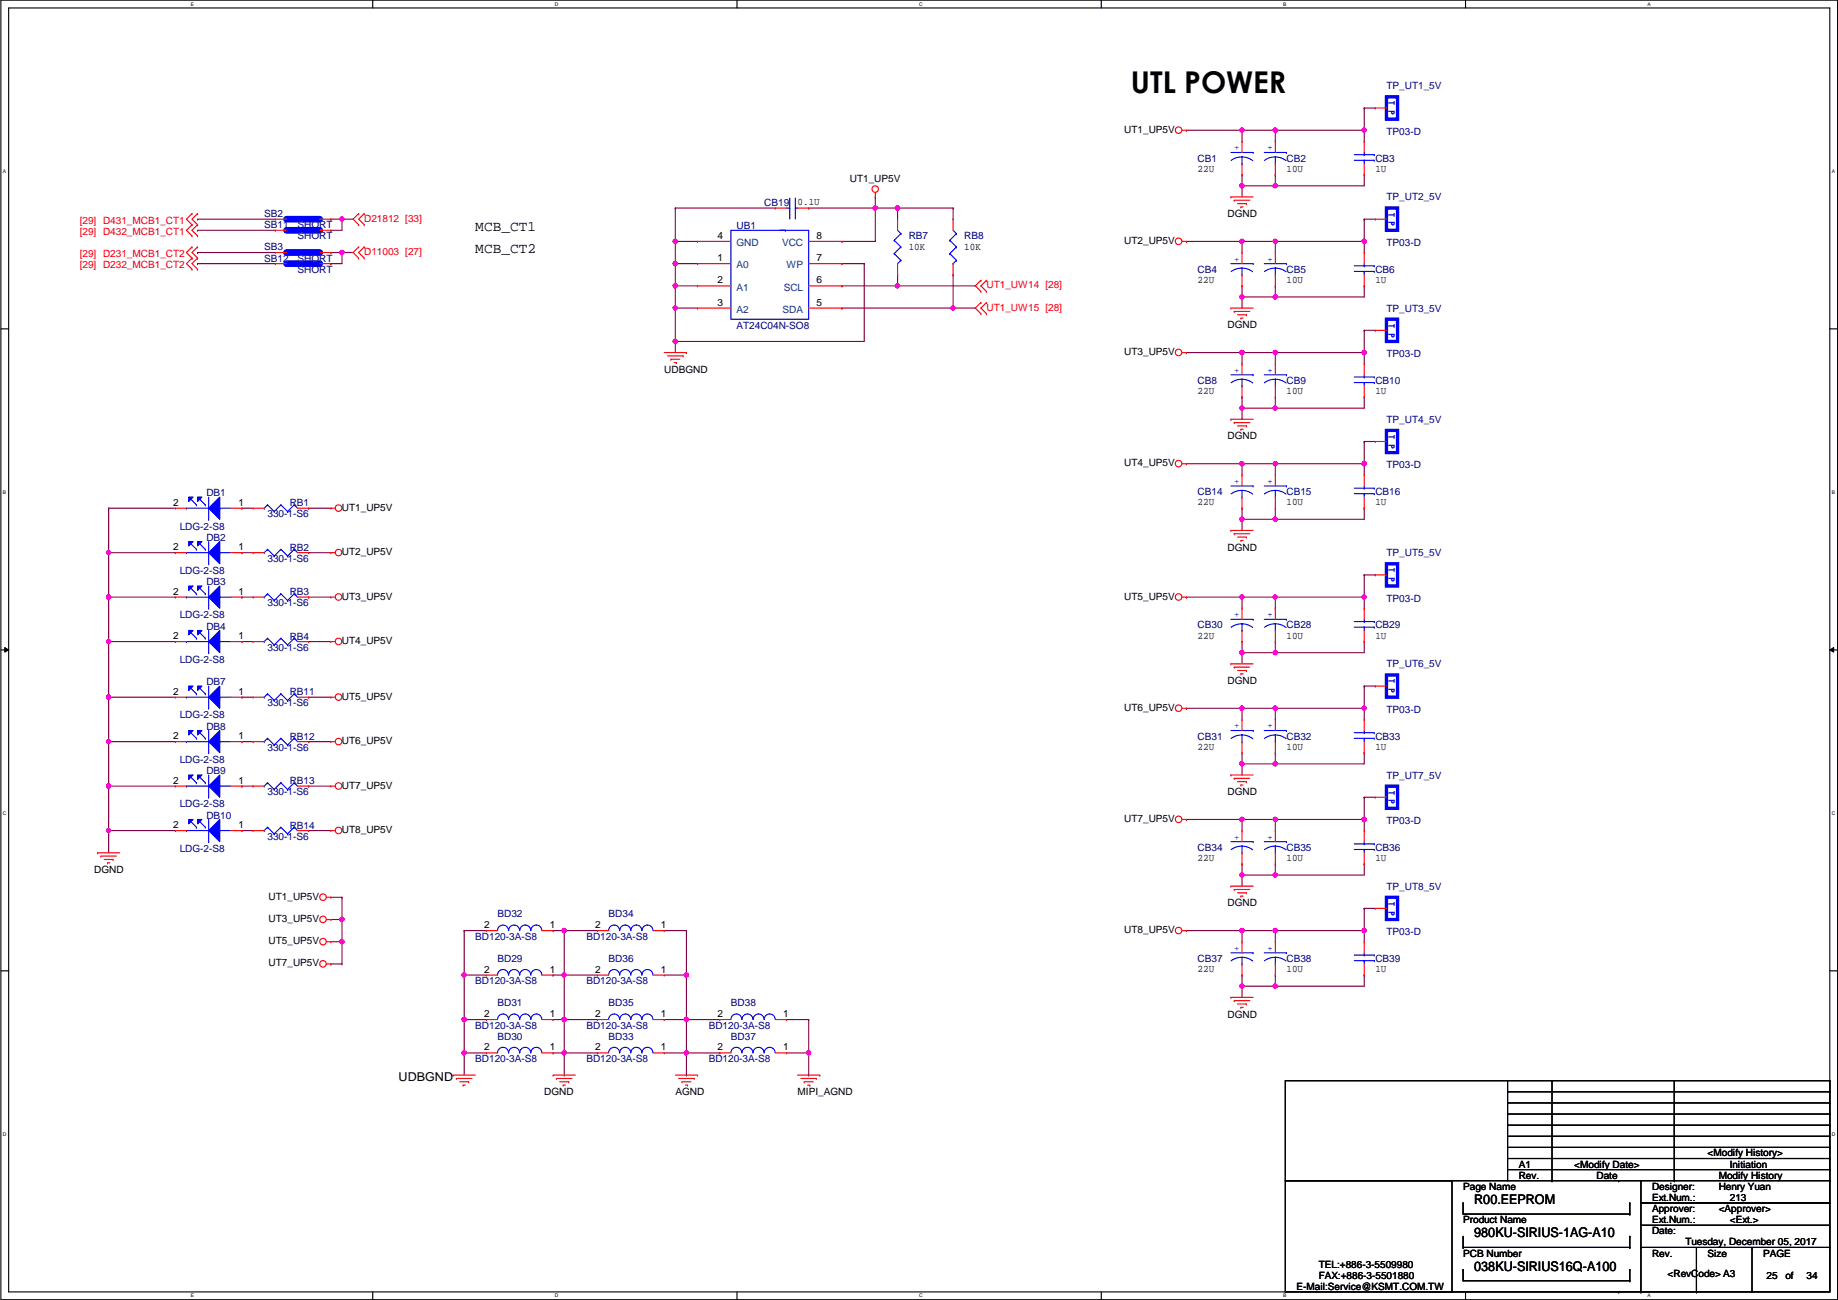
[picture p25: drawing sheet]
<svg xmlns="http://www.w3.org/2000/svg" width="420mm" height="297mm" viewBox="0 0 420 297" stroke-linecap="round" stroke-linejoin="round" font-family="sans-serif">
<defs><g id="words">
<text font-size="6.9" x="258.5" y="21.3">UTL POWER</text>
<g font-size="3.3">
<text x="108.7" y="52.7">MCB_CT1</text>
<text x="108.7" y="57.8">MCB_CT2</text>
</g>
<g font-size="3">
<text x="337" y="275.1">R00.EEPROM</text>
<text x="337" y="282.7">980KU-SIRIUS-1AG-A10</text>
<text x="337" y="290.3">038KU-SIRIUS16Q-A100</text>
</g>
<text font-size="2.8" x="91.1" y="246.9">UDBGND</text>
<g font-size="2.3" fill="#000080">
<text x="316.9" y="20.4">TP_UT1_5V</text>
<text x="316.9" y="30.8">TP03-D</text>
<text x="273.8" y="36.9">CB1</text>
<text x="294.1" y="36.9">CB2</text>
<text x="314.4" y="36.9">CB3</text>
<text x="174.7" y="47.1">CB19</text>
<text x="316.9" y="45.8">TP_UT2_5V</text>
<text x="60.4" y="49.6">SB2</text>
<text x="60.4" y="52.2">SB11</text>
<text x="68" y="52.2">SHORT</text>
<text x="168.3" y="52.4">UB1</text>
<text x="60.4" y="59.8">SB12</text>
<text x="60.4" y="57.2">SB3</text>
<text x="68" y="59.8">SHORT</text>
<text x="68" y="54.7">SHORT</text>
<text x="207.7" y="54.7">RB7</text>
<text x="220.4" y="54.7">RB8</text>
<text x="316.9" y="56.2">TP03-D</text>
<text x="68" y="62.3">SHORT</text>
<text x="273.8" y="62.3">CB4</text>
<text x="294.1" y="62.3">CB5</text>
<text x="314.4" y="62.3">CB6</text>
<text x="316.9" y="71.2">TP_UT3_5V</text>
<text x="168.3" y="75.3">AT24C04N-SO8</text>
<text x="316.9" y="81.6">TP03-D</text>
<text x="273.8" y="87.7">CB8</text>
<text x="294.1" y="87.7">CB9</text>
<text x="314.4" y="87.7">CB10</text>
<text x="316.9" y="96.6">TP_UT4_5V</text>
<text x="316.9" y="107">TP03-D</text>
<text x="47.2" y="113.4">DB1</text>
<text x="273.8" y="113.1">CB14</text>
<text x="294.1" y="113.1">CB15</text>
<text x="314.4" y="113.1">CB16</text>
<text x="61.2" y="118.2">330-1-S6</text>
<text x="66.2" y="115.7">RB1</text>
<text x="41.1" y="121">LDG-2-S8</text>
<text x="47.2" y="123.5">DB2</text>
<text x="66.2" y="125.8">RB2</text>
<text x="41.1" y="131.1">LDG-2-S8</text>
<text x="61.2" y="128.4">330-1-S6</text>
<text x="316.9" y="127.1">TP_UT5_5V</text>
<text x="47.2" y="133.7">DB3</text>
<text x="66.2" y="136">RB3</text>
<text x="316.9" y="137.5">TP03-D</text>
<text x="41.1" y="141.3">LDG-2-S8</text>
<text x="47.2" y="143.8">DB4</text>
<text x="61.2" y="138.5">330-1-S6</text>
<text x="273.8" y="143.6">CB30</text>
<text x="294.1" y="143.6">CB28</text>
<text x="314.4" y="143.6">CB29</text>
<text x="61.2" y="148.7">330-1-S6</text>
<text x="66.2" y="146.1">RB4</text>
<text x="41.1" y="151.5">LDG-2-S8</text>
<text x="316.9" y="152.5">TP_UT6_5V</text>
<text x="47.2" y="156.5">DB7</text>
<text x="61.2" y="161.4">330-1-S6</text>
<text x="66.2" y="158.8">RB11</text>
<text x="41.1" y="164.2">LDG-2-S8</text>
<text x="47.2" y="166.7">DB8</text>
<text x="316.9" y="162.9">TP03-D</text>
<text x="61.2" y="171.5">330-1-S6</text>
<text x="66.2" y="169">RB12</text>
<text x="273.8" y="169">CB31</text>
<text x="294.1" y="169">CB32</text>
<text x="314.4" y="169">CB33</text>
<text x="41.1" y="174.3">LDG-2-S8</text>
<text x="47.2" y="176.9">DB9</text>
<text x="66.2" y="179.2">RB13</text>
<text x="316.9" y="177.9">TP_UT7_5V</text>
<text x="41.1" y="184.5">LDG-2-S8</text>
<text x="61.2" y="181.7">330-1-S6</text>
<text x="47.2" y="187">DB10</text>
<text x="61.2" y="191.9">330-1-S6</text>
<text x="66.2" y="189.3">RB14</text>
<text x="316.9" y="188.3">TP03-D</text>
<text x="41.1" y="194.6">LDG-2-S8</text>
<text x="273.8" y="194.4">CB34</text>
<text x="294.1" y="194.4">CB35</text>
<text x="314.4" y="194.4">CB36</text>
<text x="316.9" y="203.3">TP_UT8_5V</text>
<text x="113.7" y="209.6">BD32</text>
<text x="139.1" y="209.6">BD34</text>
<text x="108.7" y="214.7">BD120-3A-S8</text>
<text x="134.1" y="214.7">BD120-3A-S8</text>
<text x="316.9" y="213.7">TP03-D</text>
<text x="113.7" y="219.8">BD29</text>
<text x="139.1" y="219.8">BD36</text>
<text x="273.8" y="219.8">CB37</text>
<text x="294.1" y="219.8">CB38</text>
<text x="314.4" y="219.8">CB39</text>
<text x="108.7" y="224.9">BD120-3A-S8</text>
<text x="134.1" y="224.9">BD120-3A-S8</text>
<text x="113.7" y="230">BD31</text>
<text x="139.1" y="230">BD35</text>
<text x="167.1" y="230">BD38</text>
<text x="108.7" y="235">BD120-3A-S8</text>
<text x="113.7" y="237.6">BD30</text>
<text x="134.1" y="235">BD120-3A-S8</text>
<text x="139.1" y="237.6">BD33</text>
<text x="162" y="235">BD120-3A-S8</text>
<text x="167.1" y="237.6">BD37</text>
<text x="108.7" y="242.7">BD120-3A-S8</text>
<text x="134.1" y="242.7">BD120-3A-S8</text>
<text x="162" y="242.7">BD120-3A-S8</text>
</g>
<g font-size="2.3">
<text x="257" y="30.3">UT1_UP5V</text>
<text x="194.3" y="41.5">UT1_UP5V</text>
<text x="273.8" y="39.2">22U</text>
<text x="294.1" y="39.2">10U</text>
<text x="314.4" y="39.2">1U</text>
<text x="182.3" y="46.9">0.1U</text>
<text x="280.6" y="49.6">DGND</text>
<text x="164" y="54.6">4</text>
<text x="164" y="59.7">1</text>
<text x="186.6" y="59.7">7</text>
<text x="186.6" y="54.6">8</text>
<text x="207.7" y="57">10K</text>
<text x="220.4" y="57">10K</text>
<text x="257" y="55.7">UT2_UP5V</text>
<text x="164" y="64.8">2</text>
<text x="186.6" y="64.8">6</text>
<text x="273.8" y="64.6">22U</text>
<text x="294.1" y="64.6">10U</text>
<text x="314.4" y="64.6">1U</text>
<text x="164" y="69.8">3</text>
<text x="186.6" y="69.8">5</text>
<text x="280.6" y="75">DGND</text>
<text x="257" y="81.1">UT3_UP5V</text>
<text x="151.8" y="85.2">UDBGND</text>
<text x="273.8" y="90">22U</text>
<text x="294.1" y="90">10U</text>
<text x="314.4" y="90">1U</text>
<text x="280.6" y="100.4">DGND</text>
<text x="257" y="106.5">UT4_UP5V</text>
<text x="39.6" y="115.6">2</text>
<text x="54.6" y="115.6">1</text>
<text x="78.2" y="116.7">UT1_UP5V</text>
<text x="273.8" y="115.4">22U</text>
<text x="294.1" y="115.4">10U</text>
<text x="314.4" y="115.4">1U</text>
<text x="39.6" y="125.7">2</text>
<text x="54.6" y="125.7">1</text>
<text x="280.6" y="125.8">DGND</text>
<text x="78.2" y="126.8">UT2_UP5V</text>
<text x="39.6" y="135.9">2</text>
<text x="54.6" y="135.9">1</text>
<text x="78.2" y="137">UT3_UP5V</text>
<text x="257" y="137">UT5_UP5V</text>
<text x="39.6" y="146">2</text>
<text x="54.6" y="146">1</text>
<text x="78.2" y="147.2">UT4_UP5V</text>
<text x="273.8" y="145.9">22U</text>
<text x="294.1" y="145.9">10U</text>
<text x="314.4" y="145.9">1U</text>
<text x="39.6" y="158.7">2</text>
<text x="54.6" y="158.7">1</text>
<text x="78.2" y="159.9">UT5_UP5V</text>
<text x="280.6" y="156.3">DGND</text>
<text x="257" y="162.4">UT6_UP5V</text>
<text x="39.6" y="168.9">2</text>
<text x="54.6" y="168.9">1</text>
<text x="78.2" y="170">UT6_UP5V</text>
<text x="273.8" y="171.3">22U</text>
<text x="294.1" y="171.3">10U</text>
<text x="314.4" y="171.3">1U</text>
<text x="39.6" y="179.1">2</text>
<text x="54.6" y="179.1">1</text>
<text x="78.2" y="180.2">UT7_UP5V</text>
<text x="280.6" y="181.7">DGND</text>
<text x="39.6" y="189.2">2</text>
<text x="54.6" y="189.2">1</text>
<text x="78.2" y="190.3">UT8_UP5V</text>
<text x="257" y="187.8">UT7_UP5V</text>
<text x="273.8" y="196.7">22U</text>
<text x="294.1" y="196.7">10U</text>
<text x="314.4" y="196.7">1U</text>
<text x="21.5" y="199.5">DGND</text>
<text x="61.4" y="205.6">UT1_UP5V</text>
<text x="280.6" y="207.1">DGND</text>
<text x="61.4" y="210.7">UT3_UP5V</text>
<text x="61.4" y="215.7">UT5_UP5V</text>
<text x="110.7" y="212.1">2</text>
<text x="125.7" y="212.1">1</text>
<text x="136.1" y="212.1">2</text>
<text x="151.1" y="212.1">1</text>
<text x="257" y="213.2">UT8_UP5V</text>
<text x="61.4" y="220.8">UT7_UP5V</text>
<text x="110.7" y="222.2">2</text>
<text x="125.7" y="222.2">1</text>
<text x="136.1" y="222.2">2</text>
<text x="151.1" y="222.2">1</text>
<text x="273.8" y="222.1">22U</text>
<text x="294.1" y="222.1">10U</text>
<text x="314.4" y="222.1">1U</text>
<text x="110.7" y="232.4">2</text>
<text x="125.7" y="232.4">1</text>
<text x="136.1" y="232.4">2</text>
<text x="151.1" y="232.4">1</text>
<text x="164" y="232.4">2</text>
<text x="179" y="232.4">1</text>
<text x="280.6" y="232.5">DGND</text>
<text x="110.7" y="240">2</text>
<text x="125.7" y="240">1</text>
<text x="136.1" y="240">2</text>
<text x="151.1" y="240">1</text>
<text x="164" y="240">2</text>
<text x="179" y="240">1</text>
<text x="124.4" y="250.3">DGND</text>
<text x="154.4" y="250.3">AGND</text>
<text x="182.3" y="250.3">MIPI_AGND</text>
<text x="347.2" y="269.3">Rev.</text>
<text x="347.2" y="266.8">A1</text>
<text x="359.9" y="266.8">&lt;Modify Date&gt;</text>
<text x="364.9" y="269.3">Date</text>
<text x="390.3" y="264.2">&lt;Modify History&gt;</text>
<text x="392.9" y="269.3">Modify History</text>
<text x="395.4" y="266.8">Initiation</text>
<text x="334.5" y="271.9">Page Name</text>
<text x="377.6" y="271.9">Designer:</text>
<text x="377.6" y="274.4">Ext.Num.:</text>
<text x="392.9" y="271.9">Henry Yuan</text>
<text x="395.4" y="274.4">213</text>
<text x="334.5" y="279.5">Product Name</text>
<text x="377.6" y="276.9">Approver:</text>
<text x="377.6" y="279.5">Ext.Num.:</text>
<text x="392.9" y="276.9">&lt;Approver&gt;</text>
<text x="395.4" y="279.5">&lt;Ext.&gt;</text>
<text x="334.5" y="287.1">PCB Number</text>
<text x="377.6" y="287.1">Rev.</text>
<text x="377.6" y="282">Date:</text>
<text x="385.3" y="284.6">Tuesday, December 05, 2017</text>
<text x="390.3" y="287.1">Size</text>
<text x="403" y="287.1">PAGE</text>
<text x="301.4" y="289.6">TEL:+886-3-5509980</text>
<text x="301.4" y="292.2">FAX:+886-3-5501880</text>
<text x="381.2" y="291.7">&lt;RevCode&gt; A3</text>
<text x="403.8" y="292.2">25</text>
<text x="408.1" y="292.2">of</text>
<text x="413" y="292.2">34</text>
<text x="296.4" y="294.7">E-Mail:Service@KSMT.COM.TW</text>
</g>
<g font-size="2.3" fill="#f00">
<text x="18.2" y="51.1">[29] D431_MCB1_CT1</text>
<text x="18.2" y="53.7">[29] D432_MCB1_CT1</text>
<text x="83.3" y="50.6">D21812 [33]</text>
<text x="18.2" y="58.8">[29] D231_MCB1_CT2</text>
<text x="83.3" y="58.3">D11003 [27]</text>
<text x="18.2" y="61.3">[29] D232_MCB1_CT2</text>
<text x="225.5" y="65.9">UT1_UW14 [28]</text>
<text x="225.5" y="71">UT1_UW15 [28]</text>
</g>
<g font-size="2.3" fill="#004080">
<text x="168.3" y="56.2">GND</text>
<text x="178.8" y="56.2">VCC</text>
<text x="168.3" y="61.3">A0</text>
<text x="179.8" y="61.3">WP</text>
<text x="168.3" y="66.4">A1</text>
<text x="168.3" y="71.5">A2</text>
<text x="178.9" y="71.5">SDA</text>
<text x="179.1" y="66.4">SCL</text>
</g>
<g font-size="2" fill="#00f">
<text x="317.4" y="23.2" transform="rotate(90 317.4 23.2)">T P</text>
<text x="282.1" y="34.4">+</text>
<text x="289.8" y="34.4">+</text>
<text x="317.4" y="48.6" transform="rotate(90 317.4 48.6)">T P</text>
<text x="282.1" y="59.8">+</text>
<text x="289.8" y="59.8">+</text>
<text x="317.4" y="74" transform="rotate(90 317.4 74)">T P</text>
<text x="282.1" y="85.2">+</text>
<text x="289.8" y="85.2">+</text>
<text x="317.4" y="99.4" transform="rotate(90 317.4 99.4)">T P</text>
<text x="282.1" y="110.6">+</text>
<text x="289.8" y="110.6">+</text>
<text x="317.4" y="129.8" transform="rotate(90 317.4 129.8)">T P</text>
<text x="282.1" y="141.1">+</text>
<text x="289.8" y="141.1">+</text>
<text x="317.4" y="155.2" transform="rotate(90 317.4 155.2)">T P</text>
<text x="282.1" y="166.5">+</text>
<text x="289.8" y="166.5">+</text>
<text x="317.4" y="180.6" transform="rotate(90 317.4 180.6)">T P</text>
<text x="282.1" y="191.9">+</text>
<text x="289.8" y="191.9">+</text>
<text x="317.4" y="206" transform="rotate(90 317.4 206)">T P</text>
<text x="282.1" y="217.3">+</text>
<text x="289.8" y="217.3">+</text>
</g>
<g font-size="1.1">
<text x="43.6" y="1.3">E</text>
<text x="126.8" y="1.3">D</text>
<text x="210.1" y="1.3">C</text>
<text x="293.4" y="1.3">B</text>
<text x="376.6" y="1.3">A</text>
<text x=".7" y="39.5">A</text>
<text x="418.8" y="39.5">A</text>
<text x=".7" y="112.8">B</text>
<text x="418.8" y="112.8">B</text>
<text x=".7" y="186.1">C</text>
<text x="418.8" y="186.1">C</text>
<text x=".7" y="259.5">D</text>
<text x="418.8" y="259.5">D</text>
<text x="43.6" y="296.4">E</text>
<text x="126.8" y="296.4">D</text>
<text x="210.1" y="296.4">C</text>
<text x="293.4" y="296.4">B</text>
<text x="376.6" y="296.4">A</text>
</g>
</g></defs>
<path d="M.2 0h419.9v297h-419.9zM2 1.8h416.3v293.4h-416.3z" fill="none" stroke="#000" stroke-width=".25"/>
<g fill="#fff">
<path d="M43.6 .3h.7v1.2h-.7z"/>
<path d="M43.6 295.4h.7v1.2h-.7z"/>
</g>
<path d="M85.2 0v1.8M85.2 295.2v1.8" fill="none" stroke="#000" stroke-width=".25"/>
<g fill="#fff">
<path d="M126.8 .3h.8v1.2h-.8z"/>
<path d="M126.8 295.4h.8v1.2h-.8z"/>
</g>
<path d="M168.5 0v1.8M168.5 295.2v1.8" fill="none" stroke="#000" stroke-width=".25"/>
<g fill="#fff">
<path d="M210.1 .3h.8v1.2h-.8z"/>
<path d="M210.1 295.4h.8v1.2h-.8z"/>
</g>
<path d="M251.7 0v1.8M251.7 295.2v1.8" fill="none" stroke="#000" stroke-width=".25"/>
<g fill="#fff">
<path d="M293.4 .3h.7v1.2h-.7z"/>
<path d="M293.4 295.4h.7v1.2h-.7z"/>
</g>
<path d="M335 0v1.8M335 295.2v1.8" fill="none" stroke="#000" stroke-width=".25"/>
<g fill="#fff">
<path d="M376.6 .3h.7v1.2h-.7z"/>
<path d="M376.6 295.4h.7v1.2h-.7z"/>
<path d="M.7 38.5h.7v1.2h-.7z"/>
<path d="M418.7 38.5h.8v1.2h-.8z"/>
<path d="M.7 111.8h.7v1.2h-.7z"/>
<path d="M418.7 111.8h.8v1.2h-.8z"/>
</g>
<path d="M.2 75.1h1.8M418.3 75.1h1.8" fill="none" stroke="#000" stroke-width=".25"/>
<g fill="#fff">
<path d="M.7 185.2h.7v1.2h-.7z"/>
<path d="M418.7 185.2h.8v1.2h-.8z"/>
</g>
<path d="M.2 148.5h1.8M418.3 148.5h1.8" fill="none" stroke="#000" stroke-width=".25"/>
<path d="M1.1 148l.9 .5-.9 .5zM418.3 148.5l.9-.5v1z" fill="#000"/>
<path d="M1.1 148l.9 .5-.9 .5zM418.3 148.5l.9-.5v1z" fill="none" stroke="#000" stroke-width=".23"/>
<g fill="#fff">
<path d="M.7 258.5h.7v1.2h-.7z"/>
<path d="M418.7 258.5h.8v1.2h-.8z"/>
</g>
<path d="M.2 221.8h1.8M418.3 221.8h1.8" fill="none" stroke="#000" stroke-width=".25"/>
<path d="M154.4 55.2h.1M154.4 55.2h5.1M205.2 47.5h.1M205.2 47.5v2.6M154.4 78h.1M154.4 78v2.6M192.5 65.3h.1M192.5 65.3h12.7" fill="none" stroke="#800040" stroke-width=".25"/>
<circle cx="154.4" cy="55.1" r=".49" fill="#f0f"/>
<circle cx="154.4" cy="55.1" r=".49" fill="none" stroke="#f0f" stroke-width=".25"/>
<path d="M217.9 47.5h.1M217.9 47.5v2.6M154.4 60.2h.1M154.4 60.2h5.1" fill="none" stroke="#800040" stroke-width=".25"/>
<circle cx="154.4" cy="60.2" r=".49" fill="#f0f"/>
<circle cx="154.4" cy="60.2" r=".49" fill="none" stroke="#f0f" stroke-width=".25"/>
<path d="M154.4 55.2h.1M154.4 55.2v5M184.9 47.5h.1M184.9 47.5h15.2" fill="none" stroke="#800040" stroke-width=".25"/>
<circle cx="200.1" cy="47.5" r=".49" fill="#f0f"/>
<circle cx="200.1" cy="47.5" r=".49" fill="none" stroke="#f0f" stroke-width=".25"/>
<path d="M154.4 65.3h.1M154.4 65.3h5.1" fill="none" stroke="#800040" stroke-width=".25"/>
<circle cx="154.4" cy="65.3" r=".49" fill="#f0f"/>
<circle cx="154.4" cy="65.3" r=".49" fill="none" stroke="#f0f" stroke-width=".25"/>
<g fill="none" stroke="#800040" stroke-width=".25">
<path d="M154.4 47.5h.1M154.4 47.5v7.7M154.4 47.5h22.8M154.4 60.2h.1M154.4 70.4h.1M154.4 65.3h.1M154.4 78h.1M154.4 60.2v17.8M154.4 70.4h5.1M192.5 60.2h.1M192.5 60.2h5.1M197.6 60.2h.1"/>
<path d="M197.6 60.2v17.8h-43.2"/>
</g>
<circle cx="154.4" cy="78" r=".49" fill="#f0f"/>
<circle cx="154.4" cy="78" r=".49" fill="none" stroke="#f0f" stroke-width=".25"/>
<circle cx="154.4" cy="70.4" r=".49" fill="#f0f"/>
<circle cx="154.4" cy="70.4" r=".49" fill="none" stroke="#f0f" stroke-width=".25"/>
<path d="M205.2 47.5h.1M205.2 47.5h12.7" fill="none" stroke="#800040" stroke-width=".25"/>
<circle cx="205.2" cy="47.5" r=".49" fill="#f0f"/>
<circle cx="205.2" cy="47.5" r=".49" fill="none" stroke="#f0f" stroke-width=".25"/>
<path d="M205.2 62.8h.1M205.2 65.3h.1M205.2 62.8v2.5M205.2 65.3h17.8" fill="none" stroke="#800040" stroke-width=".25"/>
<circle cx="205.2" cy="65.3" r=".49" fill="#f0f"/>
<circle cx="205.2" cy="65.3" r=".49" fill="none" stroke="#f0f" stroke-width=".25"/>
<path d="M192.5 70.4h.1M192.5 70.4h30.5M217.9 70.4h.1M217.9 62.8h.1M217.9 62.8v7.6" fill="none" stroke="#800040" stroke-width=".25"/>
<circle cx="217.9" cy="70.4" r=".49" fill="#f0f"/>
<circle cx="217.9" cy="70.4" r=".49" fill="none" stroke="#f0f" stroke-width=".25"/>
<path d="M78.2 50.1h.1M78.2 50.1h2.5M192.5 55.2h.1M200.1 47.5h.1M200.1 45h.1M200.1 47.5h5.1M200.1 45v10.2h-7.6" fill="none" stroke="#800040" stroke-width=".25"/>
<circle cx="78.2" cy="50.1" r=".49" fill="#f0f"/>
<circle cx="78.2" cy="50.1" r=".49" fill="none" stroke="#f0f" stroke-width=".25"/>
<path d="M45.2 50.1h.1M45.2 50.1h17.7M78.2 57.7h.1M78.2 57.7h2.5" fill="none" stroke="#800040" stroke-width=".25"/>
<circle cx="78.2" cy="57.7" r=".49" fill="#f0f"/>
<circle cx="78.2" cy="57.7" r=".49" fill="none" stroke="#f0f" stroke-width=".25"/>
<g fill="none" stroke="#800040" stroke-width=".25">
<path d="M45.2 57.7h.1M45.2 52.6h.1M45.2 57.7h17.7M45.2 52.6h17.7M75.6 52.6h.1M75.6 50.1h.1M75.6 57.7h.1M75.6 57.7h2.6M75.6 50.1h2.6M78.2 50.1h.1M78.2 57.7h.1M78.2 50.1v2.5h-2.6"/>
<path d="M78.2 57.7v2.5h-2.6M45.2 60.2h.1M45.2 60.2h17.7M75.6 60.2h.1M24.8 159.3h.1M24.8 146.6h.1M24.8 159.3h15.3M24.8 146.6v12.7M55.3 159.3h.1M55.3 159.3h2.6M70.6 159.3h.1M70.6 159.3h5"/>
<path d="M24.8 169.5h.1M24.8 179.6h.1M24.8 169.5h15.3M24.8 179.6h15.3M55.3 169.5h.1M55.3 179.6h.1M55.3 169.5h2.6M55.3 179.6h2.6M70.6 169.5h.1M70.6 179.6h.1M70.6 169.5h5M70.6 179.6h5"/>
<path d="M24.8 189.8h.1M24.8 189.8h15.3M55.3 189.8h.1M55.3 189.8h2.6M70.6 189.8h.1M70.6 189.8h5"/>
</g>
<circle cx="24.8" cy="159.3" r=".49" fill="#f0f"/>
<circle cx="24.8" cy="159.3" r=".49" fill="none" stroke="#f0f" stroke-width=".25"/>
<circle cx="24.8" cy="146.6" r=".49" fill="#f0f"/>
<circle cx="24.8" cy="146.6" r=".49" fill="none" stroke="#f0f" stroke-width=".25"/>
<path d="M24.8 179.6h.1M24.8 179.6v10.2" fill="none" stroke="#800040" stroke-width=".25"/>
<circle cx="24.8" cy="189.8" r=".49" fill="#f0f"/>
<circle cx="24.8" cy="189.8" r=".49" fill="none" stroke="#f0f" stroke-width=".25"/>
<circle cx="24.8" cy="179.6" r=".49" fill="#f0f"/>
<circle cx="24.8" cy="179.6" r=".49" fill="none" stroke="#f0f" stroke-width=".25"/>
<path d="M24.8 159.3h.1M24.8 159.3v10.2" fill="none" stroke="#800040" stroke-width=".25"/>
<circle cx="24.8" cy="169.4" r=".49" fill="#f0f"/>
<circle cx="24.8" cy="169.4" r=".49" fill="none" stroke="#f0f" stroke-width=".25"/>
<path d="M24.8 126.3h.1M24.8 126.3v10.1M24.8 169.5h.1M24.8 169.5v10.1M24.8 189.8h.1M24.8 189.8v5.1" fill="none" stroke="#800040" stroke-width=".25"/>
<circle cx="24.8" cy="136.4" r=".49" fill="#f0f"/>
<circle cx="24.8" cy="136.4" r=".49" fill="none" stroke="#f0f" stroke-width=".25"/>
<g fill="none" stroke="#800040" stroke-width=".25">
<path d="M24.8 116.1h.1M24.8 116.1v10.2M24.8 116.1h15.3M24.8 136.4h.1M24.8 126.3h.1M24.8 136.4v10.2M24.8 126.3h15.3M55.3 126.3h.1M55.3 136.4h.1M55.3 126.3h2.6M55.3 136.4h2.6M55.3 146.6h.1"/>
<path d="M55.3 146.6h2.6"/>
</g>
<circle cx="24.8" cy="126.3" r=".49" fill="#f0f"/>
<circle cx="24.8" cy="126.3" r=".49" fill="none" stroke="#f0f" stroke-width=".25"/>
<g fill="none" stroke="#800040" stroke-width=".25">
<path d="M55.3 116.1h.1M55.3 116.1h2.6M70.6 116.1h.1M70.6 116.1h5M24.8 136.4h.1M24.8 136.4h15.3M70.6 126.3h.1M70.6 136.4h.1M70.6 126.3h5M70.6 136.4h5M311.9 131.4h.1M311.9 131.4v5"/>
<path d="M24.8 146.6h.1M24.8 146.6h15.3M70.6 146.6h.1M70.6 146.6h5"/>
</g>
<circle cx="311.8" cy="136.4" r=".49" fill="#f0f"/>
<circle cx="311.8" cy="136.4" r=".49" fill="none" stroke="#f0f" stroke-width=".25"/>
<path d="M311.9 131.4h.1M311.9 131.4h2.5M283.9 149.1h.1M283.9 149.1v2.6" fill="none" stroke="#800040" stroke-width=".25"/>
<circle cx="283.9" cy="149.1" r=".49" fill="#f0f"/>
<circle cx="283.9" cy="149.1" r=".49" fill="none" stroke="#f0f" stroke-width=".25"/>
<path d="M283.9 136.4h.1M283.9 136.4v2.6M283.9 136.4h7.6" fill="none" stroke="#800040" stroke-width=".25"/>
<circle cx="291.5" cy="136.4" r=".49" fill="#f0f"/>
<circle cx="291.5" cy="136.4" r=".49" fill="none" stroke="#f0f" stroke-width=".25"/>
<circle cx="283.9" cy="136.4" r=".49" fill="#f0f"/>
<circle cx="283.9" cy="136.4" r=".49" fill="none" stroke="#f0f" stroke-width=".25"/>
<path d="M283.9 149.1h.1M283.9 149.1h7.6" fill="none" stroke="#800040" stroke-width=".25"/>
<circle cx="291.5" cy="149.1" r=".49" fill="#f0f"/>
<circle cx="291.5" cy="149.1" r=".49" fill="none" stroke="#f0f" stroke-width=".25"/>
<g fill="none" stroke="#800040" stroke-width=".25">
<path d="M291.5 136.4h.1M291.5 136.4v2.6M291.5 136.4h20.4M311.9 136.4h.1M311.9 136.4v2.6M291.5 146.6h.1M291.5 149.1h.1M291.5 146.6v2.5M311.9 146.6h.1M311.9 156.8h.1M311.9 146.6v2.5h-20.4M311.9 156.8v5"/>
<path d="M311.9 156.8h2.5M311.9 182.2h.1M311.9 182.2v5"/>
</g>
<circle cx="311.8" cy="187.2" r=".49" fill="#f0f"/>
<circle cx="311.8" cy="187.2" r=".49" fill="none" stroke="#f0f" stroke-width=".25"/>
<path d="M283.9 174.5h.1M283.9 161.8h.1M283.9 161.8v2.6M283.9 174.5v2.6M283.9 161.8h7.6M311.9 182.2h.1M311.9 182.2h2.5" fill="none" stroke="#800040" stroke-width=".25"/>
<circle cx="291.5" cy="161.8" r=".49" fill="#f0f"/>
<circle cx="291.5" cy="161.8" r=".49" fill="none" stroke="#f0f" stroke-width=".25"/>
<circle cx="283.9" cy="161.8" r=".49" fill="#f0f"/>
<circle cx="283.9" cy="161.8" r=".49" fill="none" stroke="#f0f" stroke-width=".25"/>
<path d="M283.9 174.5h.1M283.9 174.5h7.6" fill="none" stroke="#800040" stroke-width=".25"/>
<circle cx="291.5" cy="174.5" r=".49" fill="#f0f"/>
<circle cx="291.5" cy="174.5" r=".49" fill="none" stroke="#f0f" stroke-width=".25"/>
<circle cx="283.9" cy="174.5" r=".49" fill="#f0f"/>
<circle cx="283.9" cy="174.5" r=".49" fill="none" stroke="#f0f" stroke-width=".25"/>
<path d="M291.5 172h.1M291.5 174.5h.1M291.5 161.8h.1M291.5 172v2.5M291.5 161.8h20.4M311.9 172h.1M311.9 172v2.5h-20.4" fill="none" stroke="#800040" stroke-width=".25"/>
<circle cx="311.8" cy="161.8" r=".49" fill="#f0f"/>
<circle cx="311.8" cy="161.8" r=".49" fill="none" stroke="#f0f" stroke-width=".25"/>
<path d="M291.5 161.8h.1M291.5 161.8v2.6M311.9 161.8h.1M311.9 161.8v2.6M283.9 199.9h.1M283.9 187.2h.1M283.9 187.2v2.6M283.9 199.9v2.6M283.9 187.2h7.6" fill="none" stroke="#800040" stroke-width=".25"/>
<circle cx="291.5" cy="187.2" r=".49" fill="#f0f"/>
<circle cx="291.5" cy="187.2" r=".49" fill="none" stroke="#f0f" stroke-width=".25"/>
<circle cx="283.9" cy="187.2" r=".49" fill="#f0f"/>
<circle cx="283.9" cy="187.2" r=".49" fill="none" stroke="#f0f" stroke-width=".25"/>
<path d="M283.9 199.9h.1M283.9 199.9h7.6" fill="none" stroke="#800040" stroke-width=".25"/>
<circle cx="291.5" cy="199.9" r=".49" fill="#f0f"/>
<circle cx="291.5" cy="199.9" r=".49" fill="none" stroke="#f0f" stroke-width=".25"/>
<circle cx="283.9" cy="199.9" r=".49" fill="#f0f"/>
<circle cx="283.9" cy="199.9" r=".49" fill="none" stroke="#f0f" stroke-width=".25"/>
<g fill="none" stroke="#800040" stroke-width=".25">
<path d="M291.5 197.4h.1M291.5 199.9h.1M291.5 187.2h.1M291.5 187.2v2.6M291.5 197.4v2.5M291.5 187.2h20.4M311.9 197.4h.1M311.9 187.2h.1M311.9 197.4v2.5h-20.4M311.9 187.2v2.6M283.9 212.6h.1M283.9 212.6v2.6"/>
<path d="M283.9 212.6h7.6M311.9 207.6h.1M311.9 207.6v5M311.9 207.6h2.5M283.9 225.3h.1M283.9 225.3v2.6"/>
</g>
<circle cx="291.5" cy="212.6" r=".49" fill="#f0f"/>
<circle cx="291.5" cy="212.6" r=".49" fill="none" stroke="#f0f" stroke-width=".25"/>
<circle cx="283.9" cy="212.6" r=".49" fill="#f0f"/>
<circle cx="283.9" cy="212.6" r=".49" fill="none" stroke="#f0f" stroke-width=".25"/>
<path d="M283.9 225.3h.1M291.5 222.8h.1M291.5 222.8v2.5h-7.6" fill="none" stroke="#800040" stroke-width=".25"/>
<circle cx="291.5" cy="225.3" r=".49" fill="#f0f"/>
<circle cx="291.5" cy="225.3" r=".49" fill="none" stroke="#f0f" stroke-width=".25"/>
<path d="M291.5 212.6h.1M291.5 212.6h20.4M291.5 225.3h.1M311.9 222.8h.1M311.9 222.8v2.5h-20.4" fill="none" stroke="#800040" stroke-width=".25"/>
<circle cx="311.8" cy="212.6" r=".49" fill="#f0f"/>
<circle cx="311.8" cy="212.6" r=".49" fill="none" stroke="#f0f" stroke-width=".25"/>
<path d="M271.2 161.8h.1M271.2 161.8h12.7M283.9 172h.1M283.9 172v2.5M271.2 187.2h.1M271.2 187.2h12.7M291.5 212.6h.1M291.5 212.6v2.6M311.9 212.6h.1M311.9 212.6v2.6M283.9 222.8h.1M283.9 222.8v2.5" fill="none" stroke="#800040" stroke-width=".25"/>
<circle cx="283.9" cy="225.3" r=".49" fill="#f0f"/>
<circle cx="283.9" cy="225.3" r=".49" fill="none" stroke="#f0f" stroke-width=".25"/>
<g fill="none" stroke="#800040" stroke-width=".25">
<path d="M283.9 29.8h.1M283.9 29.8v2.5M283.9 29.8h7.6M311.9 24.7h.1M311.9 24.7v5.1M311.9 24.7h2.5M283.9 42.5h.1M283.9 42.5v2.5M271.2 136.4h.1M271.2 136.4h12.7M283.9 146.6h.1M283.9 146.6v2.5"/>
<path d="M283.9 197.4h.1M283.9 197.4v2.5M271.2 212.6h.1M271.2 212.6h12.7"/>
</g>
<circle cx="291.5" cy="29.7" r=".49" fill="#f0f"/>
<circle cx="291.5" cy="29.7" r=".49" fill="none" stroke="#f0f" stroke-width=".25"/>
<circle cx="283.9" cy="29.7" r=".49" fill="#f0f"/>
<circle cx="283.9" cy="29.7" r=".49" fill="none" stroke="#f0f" stroke-width=".25"/>
<path d="M283.9 42.5h.1M283.9 42.5h7.6" fill="none" stroke="#800040" stroke-width=".25"/>
<circle cx="291.5" cy="42.4" r=".49" fill="#f0f"/>
<circle cx="291.5" cy="42.4" r=".49" fill="none" stroke="#f0f" stroke-width=".25"/>
<circle cx="283.9" cy="42.4" r=".49" fill="#f0f"/>
<circle cx="283.9" cy="42.4" r=".49" fill="none" stroke="#f0f" stroke-width=".25"/>
<path d="M291.5 39.9h.1M291.5 29.8h.1M291.5 39.9v2.6M291.5 29.8h20.4M311.9 39.9h.1M311.9 39.9v2.6h-20.4M291.5 42.5h.1" fill="none" stroke="#800040" stroke-width=".25"/>
<circle cx="311.8" cy="29.7" r=".49" fill="#f0f"/>
<circle cx="311.8" cy="29.7" r=".49" fill="none" stroke="#f0f" stroke-width=".25"/>
<path d="M291.5 29.8h.1M291.5 29.8v2.5M311.9 29.8h.1M311.9 29.8v2.5M311.9 50.1h.1M311.9 50.1v5.1M311.9 50.1h2.5M311.9 75.5h.1M311.9 75.5v5.1" fill="none" stroke="#800040" stroke-width=".25"/>
<circle cx="311.8" cy="80.5" r=".49" fill="#f0f"/>
<circle cx="311.8" cy="80.5" r=".49" fill="none" stroke="#f0f" stroke-width=".25"/>
<path d="M283.9 55.2h.1M283.9 55.2v2.5M283.9 67.9h.1M283.9 67.9v2.5M311.9 75.5h.1M311.9 75.5h2.5" fill="none" stroke="#800040" stroke-width=".25"/>
<circle cx="283.9" cy="55.1" r=".49" fill="#f0f"/>
<circle cx="283.9" cy="55.1" r=".49" fill="none" stroke="#f0f" stroke-width=".25"/>
<path d="M283.9 55.2h.1M283.9 55.2h7.6M283.9 67.9h.1M283.9 67.9h7.6" fill="none" stroke="#800040" stroke-width=".25"/>
<circle cx="291.5" cy="67.8" r=".49" fill="#f0f"/>
<circle cx="291.5" cy="67.8" r=".49" fill="none" stroke="#f0f" stroke-width=".25"/>
<circle cx="283.9" cy="67.8" r=".49" fill="#f0f"/>
<circle cx="283.9" cy="67.8" r=".49" fill="none" stroke="#f0f" stroke-width=".25"/>
<path d="M291.5 55.2h.1M291.5 55.2h20.4M311.9 55.2h.1M311.9 55.2v2.5M291.5 65.3h.1M291.5 67.9h.1M291.5 65.3v2.6M311.9 65.3h.1M311.9 65.3v2.6h-20.4" fill="none" stroke="#800040" stroke-width=".25"/>
<circle cx="311.8" cy="55.1" r=".49" fill="#f0f"/>
<circle cx="311.8" cy="55.1" r=".49" fill="none" stroke="#f0f" stroke-width=".25"/>
<path d="M291.5 55.2h.1M291.5 55.2v2.5" fill="none" stroke="#800040" stroke-width=".25"/>
<circle cx="291.5" cy="55.1" r=".49" fill="#f0f"/>
<circle cx="291.5" cy="55.1" r=".49" fill="none" stroke="#f0f" stroke-width=".25"/>
<path d="M283.9 93.3h.1M283.9 93.3v2.5" fill="none" stroke="#800040" stroke-width=".25"/>
<circle cx="283.9" cy="93.2" r=".49" fill="#f0f"/>
<circle cx="283.9" cy="93.2" r=".49" fill="none" stroke="#f0f" stroke-width=".25"/>
<path d="M283.9 80.6h.1M283.9 80.6v2.5M283.9 80.6h7.6" fill="none" stroke="#800040" stroke-width=".25"/>
<circle cx="291.5" cy="80.5" r=".49" fill="#f0f"/>
<circle cx="291.5" cy="80.5" r=".49" fill="none" stroke="#f0f" stroke-width=".25"/>
<circle cx="283.9" cy="80.5" r=".49" fill="#f0f"/>
<circle cx="283.9" cy="80.5" r=".49" fill="none" stroke="#f0f" stroke-width=".25"/>
<path d="M283.9 93.3h.1M283.9 93.3h7.6" fill="none" stroke="#800040" stroke-width=".25"/>
<circle cx="291.5" cy="93.2" r=".49" fill="#f0f"/>
<circle cx="291.5" cy="93.2" r=".49" fill="none" stroke="#f0f" stroke-width=".25"/>
<g fill="none" stroke="#800040" stroke-width=".25">
<path d="M291.5 90.7h.1M291.5 93.3h.1M291.5 80.6h.1M291.5 80.6v2.5M291.5 90.7v2.6M291.5 80.6h20.4M311.9 90.7h.1M311.9 80.6h.1M311.9 90.7v2.6h-20.4M311.9 80.6v2.5M283.9 118.7h.1M283.9 106h.1"/>
<path d="M283.9 106v2.5M283.9 118.7v2.5M283.9 106h7.6M311.9 100.9h.1M311.9 100.9v5.1M311.9 100.9h2.5"/>
</g>
<circle cx="291.5" cy="105.9" r=".49" fill="#f0f"/>
<circle cx="291.5" cy="105.9" r=".49" fill="none" stroke="#f0f" stroke-width=".25"/>
<circle cx="283.9" cy="105.9" r=".49" fill="#f0f"/>
<circle cx="283.9" cy="105.9" r=".49" fill="none" stroke="#f0f" stroke-width=".25"/>
<path d="M283.9 118.7h.1M283.9 118.7h7.6" fill="none" stroke="#800040" stroke-width=".25"/>
<circle cx="291.5" cy="118.6" r=".49" fill="#f0f"/>
<circle cx="291.5" cy="118.6" r=".49" fill="none" stroke="#f0f" stroke-width=".25"/>
<circle cx="283.9" cy="118.6" r=".49" fill="#f0f"/>
<circle cx="283.9" cy="118.6" r=".49" fill="none" stroke="#f0f" stroke-width=".25"/>
<path d="M291.5 116.1h.1M291.5 118.7h.1M291.5 106h.1M291.5 116.1v2.6M291.5 106h20.4M311.9 116.1h.1M311.9 116.1v2.6h-20.4" fill="none" stroke="#800040" stroke-width=".25"/>
<circle cx="311.8" cy="105.9" r=".49" fill="#f0f"/>
<circle cx="311.8" cy="105.9" r=".49" fill="none" stroke="#f0f" stroke-width=".25"/>
<g fill="none" stroke="#800040" stroke-width=".25">
<path d="M271.2 29.8h.1M271.2 29.8h12.7M283.9 39.9h.1M283.9 39.9v2.6M271.2 55.2h.1M271.2 55.2h12.7M283.9 65.3h.1M283.9 65.3v2.6M271.2 80.6h.1M271.2 80.6h12.7M283.9 90.7h.1M283.9 90.7v2.6"/>
<path d="M271.2 106h.1M271.2 106h12.7M283.9 116.1h.1M283.9 116.1v2.6M291.5 106h.1M291.5 106v2.5M311.9 106h.1M311.9 106v2.5M75.6 205h2.6M78.2 205h.1M78.2 210.1h.1M78.2 205v5.1"/>
</g>
<circle cx="78.2" cy="210.1" r=".49" fill="#f0f"/>
<circle cx="78.2" cy="210.1" r=".49" fill="none" stroke="#f0f" stroke-width=".25"/>
<path d="M75.6 210.1h2.6M78.2 210.1h.1M78.2 215.2h.1M78.2 210.1v5.1M75.6 220.3h.1M75.6 220.3h2.6" fill="none" stroke="#800040" stroke-width=".25"/>
<circle cx="78.2" cy="215.2" r=".49" fill="#f0f"/>
<circle cx="78.2" cy="215.2" r=".49" fill="none" stroke="#f0f" stroke-width=".25"/>
<path d="M75.6 215.2h2.6M78.2 215.2h.1M78.2 215.2v5.1M129 212.6h.1M129 212.6h7.6M156.9 212.6v10.2M78.2 220.3h.1M106.1 233h.1M106.1 233h5.1M106.1 233v7.6M156.9 222.8h.1" fill="none" stroke="#800040" stroke-width=".25"/>
<circle cx="129" cy="212.6" r=".49" fill="#f0f"/>
<circle cx="129" cy="212.6" r=".49" fill="none" stroke="#f0f" stroke-width=".25"/>
<path d="M129 222.8h.1M129 233h.1M129 222.8h7.6M129 233h7.6M129 240.6h7.6M136.6 240.6h.1" fill="none" stroke="#800040" stroke-width=".25"/>
<circle cx="129" cy="240.6" r=".49" fill="#f0f"/>
<circle cx="129" cy="240.6" r=".49" fill="none" stroke="#f0f" stroke-width=".25"/>
<path d="M151.8 212.6h5.1M156.9 212.6h.1M151.8 222.8h5.1M156.9 222.8h.1M156.9 233h.1M156.9 222.8v10.2" fill="none" stroke="#800040" stroke-width=".25"/>
<circle cx="156.9" cy="222.8" r=".49" fill="#f0f"/>
<circle cx="156.9" cy="222.8" r=".49" fill="none" stroke="#f0f" stroke-width=".25"/>
<circle cx="156.9" cy="232.9" r=".49" fill="#f0f"/>
<circle cx="156.9" cy="232.9" r=".49" fill="none" stroke="#f0f" stroke-width=".25"/>
<path d="M106.1 222.8h.1M106.1 222.8h5.1M106.1 222.8v10.2M129 233h.1M129 233v7.6M151.8 233h5.1M156.9 233h.1M156.9 233v12.7M151.8 240.6h5.1M156.9 240.6h.1M156.9 245.7h.1" fill="none" stroke="#800040" stroke-width=".25"/>
<circle cx="106.1" cy="232.9" r=".49" fill="#f0f"/>
<circle cx="106.1" cy="232.9" r=".49" fill="none" stroke="#f0f" stroke-width=".25"/>
<circle cx="106.1" cy="222.8" r=".49" fill="#f0f"/>
<circle cx="106.1" cy="222.8" r=".49" fill="none" stroke="#f0f" stroke-width=".25"/>
<path d="M106.1 212.6h.1M106.1 212.6h5.1M106.1 212.6v10.2M106.1 240.6h.1M106.1 240.6v5.1M106.1 240.6h5.1" fill="none" stroke="#800040" stroke-width=".25"/>
<circle cx="106.1" cy="240.6" r=".49" fill="#f0f"/>
<circle cx="106.1" cy="240.6" r=".49" fill="none" stroke="#f0f" stroke-width=".25"/>
<path d="M126.4 212.6h.1M126.4 212.6h2.6M129 212.6h.1M129 212.6v20.4h-2.6M126.4 233h.1M126.4 222.8h.1M126.4 222.8h2.6M129 222.8h.1M126.4 240.6h.1M126.4 240.6h2.6v5.1M129 245.7h.1" fill="none" stroke="#800040" stroke-width=".25"/>
<circle cx="129" cy="232.9" r=".49" fill="#f0f"/>
<circle cx="129" cy="232.9" r=".49" fill="none" stroke="#f0f" stroke-width=".25"/>
<circle cx="129" cy="222.8" r=".49" fill="#f0f"/>
<circle cx="129" cy="222.8" r=".49" fill="none" stroke="#f0f" stroke-width=".25"/>
<path d="M156.9 233h.1M156.9 233h7.6M156.9 240.6h7.6M164.5 240.6h.1" fill="none" stroke="#800040" stroke-width=".25"/>
<circle cx="156.9" cy="240.6" r=".49" fill="#f0f"/>
<circle cx="156.9" cy="240.6" r=".49" fill="none" stroke="#f0f" stroke-width=".25"/>
<path d="M184.9 245.7h.1M184.9 240.6v5.1" fill="none" stroke="#800040" stroke-width=".25"/>
<circle cx="184.8" cy="240.6" r=".49" fill="#f0f"/>
<circle cx="184.8" cy="240.6" r=".49" fill="none" stroke="#f0f" stroke-width=".25"/>
<path d="M179.8 233h5.1M184.9 233h.1M184.9 233v7.6M179.8 240.6h5.1M184.9 240.6h.1" fill="none" stroke="#800040" stroke-width=".25"/>
<g fill="none" stroke="#f00" stroke-width=".25">
<path d="M270.2 29.8h1M271.2 29.8h.1M43.9 56.4h.1M43.9 59h.1M43.9 48.8h.1M43.9 51.4h.1M43.9 53.9h.1M43.9 56.4l-1.3 1.3 1.3 1.3M43.9 59l-1.3 1.2 1.3 1.3M43.9 48.8l-1.3 1.3 1.3 1.3M43.9 51.4l-1.3 1.2 1.3 1.3M45.2 56.4h.1"/>
<path d="M45.2 59h.1M45.2 48.8h.1M45.2 51.4h.1M45.2 53.9h.1M45.2 56.4l-1.3 1.3 1.3 1.3M45.2 59l-1.3 1.2 1.3 1.3M45.2 48.8l-1.3 1.3 1.3 1.3M45.2 51.4l-1.3 1.2 1.3 1.3M82 48.8h.1M82 51.4h.1M82 56.4h.1M82 59h.1"/>
<path d="M82 48.8l-1.3 1.3 1.3 1.3M82 56.4l-1.3 1.3 1.3 1.3M83.3 51.4h.1M83.3 48.8h.1M83.3 59h.1M83.3 56.4h.1M83.3 48.8l-1.3 1.3 1.3 1.3M83.3 56.4l-1.3 1.3 1.3 1.3M200.1 45h.1M200.1 44v1M270.2 55.2h1M271.2 55.2h.1"/>
<path d="M281.4 45h.1M281.4 45h5.1M282.1 45.8h.1M282.1 45.8h3.6M282.9 46.5h2M283.7 47.3h.1M283.7 47.3h.5M284.9 46.5h.1M291.5 57.7h.1M291.5 57.7v2.5M314.4 50.1h.1M314.4 50.1h2.5"/>
<path d="M43.9 61.5h.1M45.2 61.5h.1M224.2 66.6h.1M224.2 64.1h.1M224.2 71.7h.1M224.2 69.1h.1M224.2 64.1l-1.2 1.2 1.2 1.3M224.2 69.1l-1.2 1.3 1.2 1.3M225.5 64.1h.1M225.5 66.6h.1M225.5 69.1h.1M225.5 71.7h.1"/>
<path d="M225.5 64.1l-1.3 1.2 1.3 1.3M225.5 69.1l-1.3 1.3 1.3 1.3M281.4 70.4h.1M281.4 70.4h5.1M282.1 71.2h.1M282.1 71.2h3.6M282.9 71.9h2M283.7 72.7h.1M283.7 72.7h.5M284.9 71.9h.1M291.5 65.3h.1M291.5 62.8v2.5"/>
<path d="M151.8 80.6h5.1M152.6 81.3h3.6M153.4 82.1h.1M153.4 82.1h2M154.1 82.8h.5M154.6 82.8h.1M156.2 81.3h.1M156.9 80.6h.1M270.2 80.6h1M271.2 80.6h.1M281.4 95.8h.1M281.4 95.8h5.1"/>
<path d="M282.1 96.6h.1M282.1 96.6h3.6M282.9 97.3h2M283.7 98.1h.1M283.7 98.1h.5M283.9 83.1h.1M283.9 90.7h.1M283.9 83.1v2.5M283.9 88.2v2.5M284.9 97.3h.1M75.6 116.1h.1M75.6 116.1h1.1"/>
<path d="M270.2 106h1M271.2 106h.1M75.6 126.3h.1M75.6 136.4h.1M75.6 126.3h1.1M75.6 136.4h1.1M270.2 136.4h1M271.2 136.4h.1M281.4 121.2h.1M281.4 121.2h5.1M282.1 122h.1M282.1 122h3.6"/>
<path d="M282.9 122.7h2M283.7 123.5h.1M283.7 123.5h.5M284.9 122.7h.1M75.6 146.6h.1M75.6 159.3h.1M75.6 146.6h1.1M75.6 159.3h1.1M281.4 151.7h.1M281.4 151.7h5.1M282.1 152.4h.1M282.1 152.4h3.6"/>
<path d="M282.9 153.2h2M283.7 154h.1M283.7 154h.5M284.9 153.2h.1M75.6 169.5h.1M75.6 179.6h.1M75.6 169.5h1.1M75.6 179.6h1.1M270.2 161.8h1M271.2 161.8h.1M281.4 177.1h.1M281.4 177.1h5.1"/>
<path d="M282.1 177.8h.1M282.1 177.8h3.6M282.9 178.6h2M283.7 179.4h.1M283.7 179.4h.5M284.9 178.6h.1M22.3 194.9h.1M22.3 194.9h5.1M23.1 195.6h.1M23.1 195.6h3.5M23.8 196.4h2.1M24.6 197.1h.1"/>
<path d="M24.6 197.1h.5M25.9 196.4h.1M75.6 189.8h.1M75.6 189.8h1.1M270.2 187.2h1M271.2 187.2h.1M74.6 205h1M74.6 210.1h1M74.6 215.2h1M75.6 205h.1M75.6 210.1h.1M75.6 215.2h.1"/>
<path d="M270.2 212.6h1M271.2 212.6h.1M281.4 202.5h.1M281.4 202.5h5.1M282.1 203.2h.1M282.1 203.2h3.6M282.9 204h2M283.7 204.8h.1M283.7 204.8h.5M284.9 204h.1M74.6 220.3h1M75.6 220.3h.1"/>
<path d="M281.4 227.9h.1M281.4 227.9h5.1M282.1 228.6h.1M282.1 228.6h3.6M282.9 229.4h2M283.7 230.2h.1M283.7 230.2h.5M284.9 229.4h.1M103.6 245.7h.1M103.6 245.7h5.1M104.3 246.4h.1M104.3 246.4h3.6"/>
<path d="M105.1 247.2h2M105.9 247.9h.1M105.9 247.9h.5M107.1 247.2h.1M126.4 245.7h.1M126.4 245.7h5.1M127.2 246.4h.1M127.2 246.4h3.6M128 247.2h2M128.7 247.9h.1M128.7 247.9h.5M130 247.2h.1"/>
<path d="M154.4 245.7h5.1M155.1 246.4h3.6M155.9 247.2h.1M155.9 247.2h2M156.7 247.9h.5M157.2 247.9h.1M158.7 246.4h.1M159.5 245.7h.1M182.3 245.7h5.1M183.1 246.4h3.5M183.8 247.2h.1M183.8 247.2h2.1"/>
<path d="M184.6 247.9h.5M185.1 247.9h.1M186.6 246.4h.1M187.4 245.7h.1"/>
<circle cx="269.4" cy="29.7" r=".75"/>
<circle cx="200.1" cy="43.2" r=".75"/>
<circle cx="269.4" cy="55.1" r=".75"/>
<circle cx="269.4" cy="80.5" r=".75"/>
<circle cx="77.4" cy="116.1" r=".75"/>
<circle cx="269.4" cy="105.9" r=".75"/>
<circle cx="77.4" cy="136.4" r=".75"/>
<circle cx="77.4" cy="126.3" r=".75"/>
<circle cx="269.4" cy="136.4" r=".75"/>
<circle cx="77.4" cy="146.6" r=".75"/>
<circle cx="77.4" cy="159.3" r=".75"/>
<circle cx="77.4" cy="179.6" r=".75"/>
<circle cx="77.4" cy="169.4" r=".75"/>
<circle cx="269.4" cy="161.8" r=".75"/>
<circle cx="77.4" cy="189.8" r=".75"/>
<circle cx="269.4" cy="187.2" r=".75"/>
<circle cx="73.8" cy="215.2" r=".75"/>
<circle cx="73.8" cy="205" r=".75"/>
<circle cx="73.8" cy="210.1" r=".75"/>
<circle cx="269.4" cy="212.6" r=".75"/>
<circle cx="73.8" cy="220.2" r=".75"/>
</g>
<g fill="none" stroke="#000" stroke-width=".25">
<path d="M293.8 246.9h50.8v22.9h-50.8zM344.6 246.9h73.7M344.6 259.6h73.7M344.6 257.1h73.7M344.6 254.6h73.7M344.6 252h73.7M344.6 249.5h73.7M354.8 246.9v22.9M382.7 246.9v22.9M418.3 246.9h.1M418.3 259.6h.1M418.3 257.1h.1"/>
<path d="M418.3 254.6h.1M418.3 252h.1M418.3 249.5h.1M418.3 246.9v22.9M293.8 269.8h38.1v25.4h-38.1zM334.5 274.9h.1M334.5 274.9v2.5h38.1M344.6 267.3h73.7M344.6 264.7h73.7M344.6 262.2h73.7M344.6 269.8h30.5M354.8 269.8h.1"/>
<path d="M370 269.8h.1M372.6 277.4h.1M372.6 274.9h.1M372.6 274.9v2.5M375.1 274.9h43.2v5.1h-43.2zM375.1 269.8h43.2v5.1h-43.2zM375.1 269.8h.1M375.1 280v5M382.7 269.8h.1M418.3 267.3h.1M418.3 269.8h.1M418.3 264.7h.1"/>
<path d="M418.3 262.2h.1M418.3 280v5M326.8 295.2h48.3M334.5 290.1h.1M334.5 285h.1M334.5 290.1v2.6h38.1M334.5 282.5v2.5M334.5 285h38.1M370 295.2h.1M372.6 292.7h.1M372.6 290.1h.1M372.6 285h.1"/>
<path d="M372.6 282.5h.1M372.6 282.5v2.5M372.6 290.1v2.6M375.1 285h43.2v10.2h-43.2zM375.1 295.2h.1M375.1 285h.1M387.8 295.2h.1M387.8 285v10.2M400.5 285h.1M400.5 285v10.2M418.3 285h.1"/>
</g>
<path d="M316.9 47.5h2.6v5.1h-2.6z" fill="none" stroke="#00f" stroke-width=".76"/>
<path d="M289 60.2h5.1M291.5 62.8h.1M291.5 61.3l1.1 .1 1.4 .7M291.5 61.3l-1.5 .2-1 .6M291.5 61.3v1.5M294.1 60.2h.1M281.4 85.6h5.1M283.9 88.2h.1M283.9 86.7l1.1 .1 1.4 .7M283.9 86.7l-1.6 .2-.9 .6M283.9 86.7v1.5M286.5 85.6h.1" fill="none" stroke="#00f" stroke-width=".25"/>
<path d="M50.2 133.9v5.1l-2.5-2.6z" fill="#00f"/>
<path d="M50.2 133.9v5.1l-2.5-2.6z" fill="none" stroke="#00f" stroke-width=".25"/>
<path d="M45.2 133.9h1l-1 1z" fill="#00f"/>
<path d="M45.2 133.9h1l-1 1z" fill="none" stroke="#00f" stroke-width=".25"/>
<path d="M43.1 133.9h1l-1 1z" fill="#00f"/>
<g fill="none" stroke="#00f" stroke-width=".25">
<path d="M309.6 36.6h4.5M309.6 35.3h4.5M311.9 35.3h.1M311.9 36.6h.1M311.9 34.8v.5M311.9 36.6v.8M314.1 36.6h.1M314.1 35.3h.1M179.8 47.5h.7M180.5 49.8h.1M180.5 47.5h.1M180.5 45.3v4.5"/>
<path d="M181.8 47.5h.1M181.8 49.8h.1M181.8 47.5h.5M181.8 45.3v4.5M281.4 60.2h5.1M283.9 62.8h.1M283.9 61.3l1.1 .1 1.4 .7M283.9 61.3l-1.6 .2-.9 .6M283.9 61.3v1.5M286.5 60.2h.1M309.6 112.8h4.5M309.6 111.5h4.5"/>
<path d="M311.9 111.5h.1M311.9 112.8h.1M311.9 111v.5M311.9 112.8v.8M314.1 112.8h.1M314.1 111.5h.1M42.6 136.4h.1M42.6 136.4h5.1M43.1 133.9h1l-1 1zM43.6 134.4l1.3 1.3M44.9 135.7h.1M45.7 134.4l1.2 1.3"/>
<path d="M46.9 135.7h.1M47.7 139h.1M47.7 133.9v5.1M50.2 136.4h.1M50.2 136.4h2.6M60.4 126.3h.1M61.2 125.5h.1M61.2 125.5l1.5 1.5M61.2 125.5l-.8 .8M62.7 127h.1M64.2 125.5h.1M64.2 125.5l1.5 1.5"/>
<path d="M64.2 125.5l-1.5 1.5M65.7 127h.1M67.3 125.5h.1M67.3 125.5l.7 .8M67.3 125.5l-1.6 1.5M60.4 146.6h.1M60.4 159.3h.1M61.2 145.8h.1M61.2 158.5h.1M61.2 145.8l1.5 1.6M61.2 145.8l-.8 .8M61.2 158.5l1.5 1.6"/>
<path d="M61.2 158.5l-.8 .8M62.7 147.4h.1M64.2 145.8h.1M64.2 158.5h.1M64.2 145.8l1.5 1.6M64.2 145.8l-1.5 1.6M64.2 158.5l1.5 1.6M64.2 158.5l-1.5 1.6M65.7 147.4h.1M67.3 145.8h.1M67.3 158.5h.1M67.3 145.8l.7 .8"/>
<path d="M67.3 145.8l-1.6 1.6M67.3 158.5l.7 .8M67.3 158.5l-1.6 1.6M62.7 160.1h.1M65.7 160.1h.1M309.6 168.7h4.5M309.6 167.4h4.5M311.9 167.4h.1M311.9 168.7h.1M311.9 166.9v.5M311.9 168.7v.8M314.1 168.7h.1"/>
<path d="M314.1 167.4h.1M281.4 192.3h5.1M283.9 194.9h.1M283.9 193.3l1.1 .2 1.4 .7M283.9 193.3l-1.6 .3-.9 .5M283.9 193.3v1.6M286.5 192.3h.1M113.7 233a1.25 1.25 0 0 1 1.3-1.3 1.25 1.25 0 0 1 1.2 1.3M113.7 222.8a1.25 1.25 0 0 1 1.3-1.3 1.25 1.25 0 0 1 1.2 1.3M116.3 233a1.25 1.25 0 0 1 1.2-1.3 1.25 1.25 0 0 1 1.3 1.3M116.3 222.8a1.25 1.25 0 0 1 1.2-1.3 1.25 1.25 0 0 1 1.3 1.3M118.8 233a1.25 1.25 0 0 1 1.3-1.3 1.25 1.25 0 0 1 1.2 1.3"/>
<path d="M118.8 222.8a1.25 1.25 0 0 1 1.3-1.3 1.25 1.25 0 0 1 1.2 1.3M121.4 233a1.25 1.25 0 0 1 1.2-1.3 1.25 1.25 0 0 1 1.3 1.3M121.4 222.8a1.25 1.25 0 0 1 1.2-1.3 1.25 1.25 0 0 1 1.3 1.3"/>
</g>
<g fill="none" stroke="#f00" stroke-width=".25">
<path d="M311.9 32.3h.1M311.9 39.9h.1M311.9 32.3v2.5M311.9 37.4v2.5M177.2 47.5h.1M177.2 47.5h2.6M182.3 47.5h2.6M184.9 47.5h.1M283.9 57.7h.1M283.9 57.7v2.5M62.9 60.2h.1M62.9 60.2h2.6"/>
<path d="M73.1 60.2h2.5M75.6 60.2h.1M283.9 65.3h.1M283.9 62.8v2.5M311.9 108.5h.1M311.9 116.1h.1M311.9 108.5v2.5M311.9 113.6v2.5M314.4 100.9h.1M314.4 100.9h2.5M40.1 136.4h.1M40.1 136.4h2.5"/>
<path d="M52.8 136.4h2.5M55.3 136.4h.1M57.9 126.3h.1M57.9 126.3h2.5M68 126.3h2.6M70.6 126.3h.1M314.4 131.4h.1M314.4 131.4h2.5M57.9 146.6h.1M57.9 159.3h.1M57.9 146.6h2.5M57.9 159.3h2.5"/>
<path d="M68 146.6h2.6M68 159.3h2.6M70.6 146.6h.1M70.6 159.3h.1M311.9 164.4h.1M311.9 172h.1M311.9 164.4v2.5M311.9 169.5v2.5M283.9 189.8h.1M283.9 197.4h.1M283.9 189.8v2.5M283.9 194.9v2.5"/>
<path d="M314.4 182.2h.1M314.4 182.2h2.5M111.2 233h.1M111.2 222.8h.1M111.2 233h2.5M111.2 222.8h2.5M123.9 233h2.5M123.9 222.8h2.5M126.4 233h.1M126.4 222.8h.1"/>
</g>
<path d="M316.9 98.3h2.6v5.1h-2.6zM316.9 128.8h2.6v5.1h-2.6zM316.9 179.6h2.6v5.1h-2.6z" fill="none" stroke="#00f" stroke-width=".76"/>
<path d="M65.5 60.2h7.6" fill="none" stroke="#00f" stroke-width="1.5"/>
<path d="M50.2 187.2v5.1l-2.5-2.5z" fill="#00f"/>
<path d="M50.2 187.2v5.1l-2.5-2.5z" fill="none" stroke="#00f" stroke-width=".25"/>
<path d="M45.2 187.2h1l-1 1.1z" fill="#00f"/>
<path d="M45.2 187.2h1l-1 1.1z" fill="none" stroke="#00f" stroke-width=".25"/>
<path d="M43.1 187.2h1l-1 1.1z" fill="#00f"/>
<g fill="none" stroke="#00f" stroke-width=".25">
<path d="M289 34.8h5.1M291.5 37.4h.1M291.5 35.9l1.1 .1 1.4 .7M291.5 35.9l-1.5 .2-1 .6M291.5 35.9v1.5M294.1 34.8h.1M60.4 116.1h.1M61.2 115.4h.1M61.2 115.4l1.5 1.5M61.2 115.4l-.8 .7M62.7 116.9h.1M64.2 115.4h.1"/>
<path d="M64.2 115.4l1.5 1.5M64.2 115.4l-1.5 1.5M65.7 116.9h.1M67.3 115.4h.1M67.3 115.4l.7 .7M67.3 115.4l-1.6 1.5M289 141.5h5.1M291.5 144.1h.1M291.5 142.5l1.1 .2 1.4 .7M291.5 142.5l-1.5 .3-1 .5M291.5 142.5v1.6M294.1 141.5h.1"/>
<path d="M309.6 143.3h4.5M309.6 142h4.5M311.9 142h.1M311.9 143.3h.1M311.9 141.5v.5M311.9 143.3v.8M314.1 143.3h.1M314.1 142h.1M60.4 169.5h.1M61.2 168.7h.1M61.2 168.7l1.5 1.5M61.2 168.7l-.8 .8"/>
<path d="M62.7 170.2h.1M64.2 168.7h.1M64.2 168.7l1.5 1.5M64.2 168.7l-1.5 1.5M65.7 170.2h.1M67.3 168.7h.1M67.3 168.7l.7 .8M67.3 168.7l-1.6 1.5M289 166.9h5.1M291.5 169.5h.1M291.5 167.9l1.1 .2 1.4 .7M291.5 167.9l-1.5 .3-1 .5"/>
<path d="M291.5 167.9v1.6M294.1 166.9h.1M42.6 189.8h.1M42.6 189.8h5.1M43.1 187.2h1l-1 1.1zM43.6 187.7l1.3 1.3M44.9 189h.1M45.7 187.7l1.2 1.3M46.9 189h.1M47.7 192.3h.1M47.7 187.2v5.1M50.2 189.8h.1"/>
<path d="M50.2 189.8h2.6M139.1 212.6a1.25 1.25 0 0 1 1.3-1.2 1.25 1.25 0 0 1 1.2 1.2M141.7 212.6a1.25 1.25 0 0 1 1.2-1.2 1.25 1.25 0 0 1 1.3 1.2M144.2 212.6a1.25 1.25 0 0 1 1.3-1.2 1.25 1.25 0 0 1 1.2 1.2M146.8 212.6a1.25 1.25 0 0 1 1.2-1.2 1.25 1.25 0 0 1 1.3 1.2M139.1 240.6a1.25 1.25 0 0 1 1.3-1.3 1.25 1.25 0 0 1 1.2 1.3M141.7 240.6a1.25 1.25 0 0 1 1.2-1.3 1.25 1.25 0 0 1 1.3 1.3M144.2 240.6a1.25 1.25 0 0 1 1.3-1.3 1.25 1.25 0 0 1 1.2 1.3M146.8 240.6a1.25 1.25 0 0 1 1.2-1.3 1.25 1.25 0 0 1 1.3 1.3"/>
</g>
<g fill="none" stroke="#f00" stroke-width=".25">
<path d="M291.5 32.3h.1M291.5 39.9h.1M291.5 32.3v2.5M291.5 37.4v2.5M57.9 116.1h.1M57.9 116.1h2.5M68 116.1h2.6M70.6 116.1h.1M291.5 139h.1M291.5 139v2.5M311.9 139h.1M311.9 139v2.5"/>
<path d="M291.5 146.6h.1M291.5 144.1v2.5M311.9 146.6h.1M311.9 144.1v2.5M57.9 169.5h.1M57.9 169.5h2.5M68 169.5h2.6M70.6 169.5h.1M291.5 164.4h.1M291.5 172h.1M291.5 164.4v2.5M291.5 169.5v2.5"/>
<path d="M40.1 189.8h.1M40.1 189.8h2.5M52.8 189.8h2.5M55.3 189.8h.1M136.6 212.6h.1M136.6 212.6h2.5M149.3 212.6h2.5M151.8 212.6h.1M136.6 240.6h.1M136.6 240.6h2.5M149.3 240.6h2.5M151.8 240.6h.1"/>
</g>
<path d="M50.2 123.7v5.1l-2.5-2.5z" fill="#00f"/>
<path d="M50.2 123.7v5.1l-2.5-2.5z" fill="none" stroke="#00f" stroke-width=".25"/>
<path d="M45.2 123.7h1l-1 1.1z" fill="#00f"/>
<path d="M45.2 123.7h1l-1 1.1z" fill="none" stroke="#00f" stroke-width=".25"/>
<path d="M43.1 123.7h1l-1 1.1z" fill="#00f"/>
<g fill="none" stroke="#00f" stroke-width=".25">
<path d="M204.4 54.9h.1M204.4 58h.1M204.4 54.9l1.5 1.5M204.4 58l1.5 1.5M205.2 52.6l.7 .8M205.9 53.4h.1M205.9 56.4h.1M205.9 59.5h.1M205.9 53.4l-1.5 1.5M205.9 56.4l-1.5 1.6M205.9 59.5l-.7 .7M205.2 60.2h.1"/>
<path d="M289 85.6h5.1M291.5 88.2h.1M291.5 86.7l1.1 .1 1.4 .7M291.5 86.7l-1.5 .2-1 .6M291.5 86.7v1.5M294.1 85.6h.1M281.4 111h5.1M283.9 113.6h.1M283.9 112.1l1.1 .1 1.4 .7M283.9 112.1l-1.6 .2-.9 .6M283.9 112.1v1.5M286.5 111h.1"/>
<path d="M42.6 126.3h.1M42.6 126.3h5.1M43.1 123.7h1l-1 1.1zM43.6 124.2l1.3 1.3M44.9 125.5h.1M45.7 124.2l1.2 1.3M46.9 125.5h.1M47.7 128.8h.1M47.7 123.7v5.1M50.2 126.3h.1M50.2 126.3h2.6M281.4 141.5h5.1"/>
<path d="M283.9 144.1h.1M283.9 142.5l1.1 .2 1.4 .7M283.9 142.5l-1.6 .3-.9 .5M283.9 142.5v1.6M286.5 141.5h.1M60.4 179.6h.1M61.2 178.9h.1M61.2 178.9l1.5 1.5M61.2 178.9l-.8 .7M64.2 178.9h.1M64.2 178.9l1.5 1.5M64.2 178.9l-1.5 1.5"/>
<path d="M67.3 178.9h.1M67.3 178.9l.7 .7M67.3 178.9l-1.6 1.5M62.7 180.4h.1M65.7 180.4h.1M289 192.3h5.1M291.5 194.9h.1M291.5 193.3l1.1 .2 1.4 .7M291.5 193.3l-1.5 .3-1 .5M291.5 193.3v1.6M294.1 192.3h.1M139.1 233a1.25 1.25 0 0 1 1.3-1.3 1.25 1.25 0 0 1 1.2 1.3"/>
<path d="M141.7 233a1.25 1.25 0 0 1 1.2-1.3 1.25 1.25 0 0 1 1.3 1.3M144.2 233a1.25 1.25 0 0 1 1.3-1.3 1.25 1.25 0 0 1 1.2 1.3M146.8 233a1.25 1.25 0 0 1 1.2-1.3 1.25 1.25 0 0 1 1.3 1.3"/>
</g>
<g fill="none" stroke="#f00" stroke-width=".25">
<path d="M62.9 50.1h.1M62.9 50.1h2.6M73.1 50.1h2.5M75.6 50.1h.1M205.2 50.1h.1M205.2 50.1v2.5M205.2 62.8h.1M205.2 60.2v2.6M291.5 83.1h.1M291.5 90.7h.1M291.5 83.1v2.5M291.5 88.2v2.5"/>
<path d="M283.9 108.5h.1M283.9 116.1h.1M283.9 108.5v2.5M283.9 113.6v2.5M40.1 126.3h.1M40.1 126.3h2.5M52.8 126.3h2.5M55.3 126.3h.1M283.9 139h.1M283.9 139v2.5M283.9 146.6h.1M283.9 144.1v2.5"/>
<path d="M314.4 156.8h.1M314.4 156.8h2.5M57.9 179.6h.1M57.9 179.6h2.5M68 179.6h2.6M70.6 179.6h.1M291.5 189.8h.1M291.5 197.4h.1M291.5 189.8v2.5M291.5 194.9v2.5M136.6 233h.1M136.6 233h2.5"/>
<path d="M149.3 233h2.5M151.8 233h.1"/>
</g>
<path d="M316.9 154.2h2.6v5.1h-2.6z" fill="none" stroke="#00f" stroke-width=".76"/>
<path d="M65.5 50.1h7.6" fill="none" stroke="#00f" stroke-width="1.5"/>
<path d="M50.2 113.6v5.1l-2.5-2.6z" fill="#00f"/>
<path d="M50.2 113.6v5.1l-2.5-2.6z" fill="none" stroke="#00f" stroke-width=".25"/>
<path d="M45.2 113.6h1l-1 1z" fill="#00f"/>
<path d="M45.2 113.6h1l-1 1z" fill="none" stroke="#00f" stroke-width=".25"/>
<path d="M43.1 113.6h1l-1 1z" fill="#00f"/>
<g fill="none" stroke="#00f" stroke-width=".25">
<path d="M281.4 34.8h5.1M283.9 37.4h.1M283.9 35.9l1.1 .1 1.4 .7M283.9 35.9l-1.6 .2-.9 .6M283.9 35.9v1.5M286.5 34.8h.1M42.6 116.1h.1M42.6 116.1h5.1M43.1 113.6h1l-1 1zM43.6 114.1l1.3 1.3M44.9 115.4h.1M45.7 114.1l1.2 1.3"/>
<path d="M46.9 115.4h.1M47.7 118.7h.1M47.7 113.6v5.1M50.2 116.1h.1M50.2 116.1h2.6M309.6 194.1h4.5M309.6 192.8h4.5M311.9 192.8h.1M311.9 194.1h.1M311.9 192.3v.5M311.9 194.1v.8M314.1 194.1h.1"/>
<path d="M314.1 192.8h.1M139.1 222.8a1.25 1.25 0 0 1 1.3-1.3 1.25 1.25 0 0 1 1.2 1.3M141.7 222.8a1.25 1.25 0 0 1 1.2-1.3 1.25 1.25 0 0 1 1.3 1.3M144.2 222.8a1.25 1.25 0 0 1 1.3-1.3 1.25 1.25 0 0 1 1.2 1.3M146.8 222.8a1.25 1.25 0 0 1 1.2-1.3 1.25 1.25 0 0 1 1.3 1.3"/>
</g>
<g fill="none" stroke="#f00" stroke-width=".25">
<path d="M283.9 32.3h.1M283.9 39.9h.1M283.9 32.3v2.5M283.9 37.4v2.5M62.9 57.7h.1M62.9 57.7h2.6M73.1 57.7h2.5M75.6 57.7h.1M40.1 116.1h.1M40.1 116.1h2.5M52.8 116.1h2.5M55.3 116.1h.1"/>
<path d="M311.9 189.8h.1M311.9 197.4h.1M311.9 189.8v2.5M311.9 194.9v2.5M136.6 222.8h.1M136.6 222.8h2.5M149.3 222.8h2.5M151.8 222.8h.1"/>
</g>
<path d="M65.5 57.7h7.6" fill="none" stroke="#00f" stroke-width="1.5"/>
<path d="M50.2 156.8v5l-2.5-2.5z" fill="#00f"/>
<path d="M50.2 156.8v5l-2.5-2.5z" fill="none" stroke="#00f" stroke-width=".25"/>
<path d="M45.2 156.8h1l-1 1z" fill="#00f"/>
<path d="M45.2 156.8h1l-1 1z" fill="none" stroke="#00f" stroke-width=".25"/>
<path d="M43.1 156.8h1l-1 1z" fill="#00f"/>
<g fill="none" stroke="#00f" stroke-width=".25">
<path d="M289 111h5.1M291.5 113.6h.1M291.5 112.1l1.1 .1 1.4 .7M291.5 112.1l-1.5 .2-1 .6M291.5 112.1v1.5M294.1 111h.1M42.6 159.3h.1M42.6 159.3h5.1M43.1 156.8h1l-1 1zM43.6 157.3l1.3 1.2M44.9 158.5h.1M45.7 157.3l1.2 1.2"/>
<path d="M46.9 158.5h.1M47.7 156.8v5M50.2 159.3h.1M50.2 159.3h2.6M47.7 161.8h.1M309.6 219.5h4.5M309.6 218.2h4.5M311.9 218.2h.1M311.9 219.5h.1M311.9 217.7v.5M311.9 219.5v.8M314.1 219.5h.1"/>
<path d="M314.1 218.2h.1"/>
</g>
<g fill="none" stroke="#f00" stroke-width=".25">
<path d="M62.9 52.6h.1M62.9 52.6h2.6M73.1 52.6h2.5M75.6 52.6h.1M291.5 108.5h.1M291.5 116.1h.1M291.5 108.5v2.5M291.5 113.6v2.5M40.1 159.3h.1M40.1 159.3h2.5M52.8 159.3h2.5M55.3 159.3h.1"/>
<path d="M311.9 215.2h.1M311.9 215.2v2.5M311.9 222.8h.1M311.9 220.3v2.5"/>
</g>
<path d="M65.5 52.6h7.6" fill="none" stroke="#00f" stroke-width="1.5"/>
<path d="M50.2 144.1v5l-2.5-2.5z" fill="#00f"/>
<path d="M50.2 144.1v5l-2.5-2.5z" fill="none" stroke="#00f" stroke-width=".25"/>
<path d="M45.2 144.1h1l-1 1z" fill="#00f"/>
<path d="M45.2 144.1h1l-1 1z" fill="none" stroke="#00f" stroke-width=".25"/>
<path d="M43.1 144.1h1l-1 1z" fill="#00f"/>
<path d="M42.6 146.6h.1M42.6 146.6h5.1M43.1 144.1h1l-1 1zM43.6 144.6l1.3 1.2M44.9 145.8h.1M45.7 144.6l1.2 1.2M46.9 145.8h.1M47.7 149.1h.1M47.7 144.1v5M50.2 146.6h.1M50.2 146.6h2.6" fill="none" stroke="#00f" stroke-width=".25"/>
<path d="M314.4 75.5h.1M314.4 75.5h2.5M40.1 146.6h.1M40.1 146.6h2.5M52.8 146.6h2.5M55.3 146.6h.1M314.4 207.6h.1M314.4 207.6h2.5" fill="none" stroke="#f00" stroke-width=".25"/>
<path d="M316.9 72.9h2.6v5.1h-2.6zM316.9 205h2.6v5.1h-2.6z" fill="none" stroke="#00f" stroke-width=".76"/>
<path d="M50.2 166.9v5.1l-2.5-2.5z" fill="#00f"/>
<path d="M50.2 166.9v5.1l-2.5-2.5z" fill="none" stroke="#00f" stroke-width=".25"/>
<path d="M45.2 166.9h1l-1 1z" fill="#00f"/>
<path d="M45.2 166.9h1l-1 1z" fill="none" stroke="#00f" stroke-width=".25"/>
<path d="M43.1 166.9h1l-1 1z" fill="#00f"/>
<g fill="none" stroke="#00f" stroke-width=".25">
<path d="M167.1 52.6h17.8v20.3h-17.8zM178.3 52.6h1.2M179.5 52.6h.1M217.1 54.9h.1M217.1 58h.1M217.1 54.9l1.5 1.5M217.1 58l1.5 1.5M217.9 52.6l.7 .8M218.6 53.4h.1M218.6 56.4h.1M218.6 59.5h.1M218.6 53.4l-1.5 1.5"/>
<path d="M218.6 56.4l-1.5 1.6M218.6 59.5l-.7 .7M217.9 60.2h.1M309.6 62h4.5M309.6 60.7h4.5M311.9 60.7h.1M311.9 62h.1M311.9 60.2v.5M311.9 62v.8M314.1 62h.1M314.1 60.7h.1M309.6 87.4h4.5"/>
<path d="M309.6 86.1h4.5M311.9 86.1h.1M311.9 87.4h.1M311.9 85.6v.5M311.9 87.4v.8M314.1 87.4h.1M314.1 86.1h.1M60.4 136.4h.1M61.2 135.7h.1M61.2 135.7l1.5 1.5M61.2 135.7l-.8 .7M62.7 137.2h.1"/>
<path d="M64.2 135.7h.1M64.2 135.7l1.5 1.5M64.2 135.7l-1.5 1.5M65.7 137.2h.1M67.3 135.7h.1M67.3 135.7l.7 .7M67.3 135.7l-1.6 1.5M42.6 169.5h.1M42.6 169.5h5.1M43.1 166.9h1l-1 1zM43.6 167.4l1.3 1.3M44.9 168.7h.1"/>
<path d="M45.7 167.4l1.2 1.3M46.9 168.7h.1M47.7 172h.1M47.7 166.9v5.1M50.2 169.5h.1M50.2 169.5h2.6M281.4 166.9h5.1M283.9 169.5h.1M283.9 167.9l1.1 .2 1.4 .7M283.9 167.9l-1.6 .3-.9 .5M283.9 167.9v1.6M286.5 166.9h.1"/>
<path d="M60.4 189.8h.1M61.2 189h.1M61.2 189l1.5 1.5M61.2 189l-.8 .8M62.7 190.5h.1M64.2 189h.1M64.2 189l1.5 1.5M64.2 189l-1.5 1.5M65.7 190.5h.1M67.3 189h.1M67.3 189l.7 .8M67.3 189l-1.6 1.5"/>
<path d="M113.7 212.6a1.25 1.25 0 0 1 1.3-1.2 1.25 1.25 0 0 1 1.2 1.2M116.3 212.6a1.25 1.25 0 0 1 1.2-1.2 1.25 1.25 0 0 1 1.3 1.2M118.8 212.6a1.25 1.25 0 0 1 1.3-1.2 1.25 1.25 0 0 1 1.2 1.2M121.4 212.6a1.25 1.25 0 0 1 1.2-1.2 1.25 1.25 0 0 1 1.3 1.2M281.4 217.7h5.1M283.9 218.7l1.1 .2 1.4 .7M283.9 218.7l-1.6 .3-.9 .5M283.9 218.7v1.6M286.5 217.7h.1M289 217.7h5.1M291.5 218.7l1.1 .2 1.4 .7M291.5 218.7l-1.5 .3-1 .5"/>
<path d="M291.5 218.7v1.6M294.1 217.7h.1M167.1 233a1.25 1.25 0 0 1 1.2-1.3 1.25 1.25 0 0 1 1.3 1.3M169.6 233a1.27 1.27 0 0 1 1.3-1.3 1.27 1.27 0 0 1 1.3 1.3 1.25 1.25 0 0 1 1.2-1.3 1.25 1.25 0 0 1 1.3 1.3M174.7 233a1.25 1.25 0 0 1 1.2-1.3 1.25 1.25 0 0 1 1.3 1.3M283.9 220.3h.1M291.5 220.3h.1M113.7 240.6a1.25 1.25 0 0 1 1.3-1.3 1.25 1.25 0 0 1 1.2 1.3M116.3 240.6a1.25 1.25 0 0 1 1.2-1.3 1.25 1.25 0 0 1 1.3 1.3M118.8 240.6a1.25 1.25 0 0 1 1.3-1.3 1.25 1.25 0 0 1 1.2 1.3M121.4 240.6a1.25 1.25 0 0 1 1.2-1.3 1.25 1.25 0 0 1 1.3 1.3M167.1 240.6a1.25 1.25 0 0 1 1.2-1.3 1.25 1.25 0 0 1 1.3 1.3"/>
<path d="M169.6 240.6a1.27 1.27 0 0 1 1.3-1.3 1.27 1.27 0 0 1 1.3 1.3 1.25 1.25 0 0 1 1.2-1.3 1.25 1.25 0 0 1 1.3 1.3M174.7 240.6a1.25 1.25 0 0 1 1.2-1.3 1.25 1.25 0 0 1 1.3 1.3"/>
</g>
<g fill="none" stroke="#f00" stroke-width=".25">
<path d="M314.4 24.7h.1M314.4 24.7h2.5M159.5 55.2h.1M159.5 55.2h7.6M184.9 55.2h7.6M192.5 55.2h.1M217.9 50.1h.1M217.9 50.1v2.5M311.9 57.7h.1M311.9 57.7v2.5M159.5 60.2h.1M159.5 65.3h.1"/>
<path d="M159.5 70.4h.1M159.5 60.2h7.6M159.5 65.3h7.6M159.5 70.4h7.6M184.9 60.2h7.6M184.9 65.3h7.6M184.9 70.4h7.6M192.5 60.2h.1M192.5 65.3h.1M192.5 70.4h.1M217.9 62.8h.1M217.9 60.2v2.6"/>
<path d="M311.9 65.3h.1M311.9 62.8v2.5M311.9 83.1h.1M311.9 90.7h.1M311.9 83.1v2.5M311.9 88.2v2.5M57.9 136.4h.1M57.9 136.4h2.5M68 136.4h2.6M70.6 136.4h.1M40.1 169.5h.1M40.1 169.5h2.5"/>
<path d="M52.8 169.5h2.5M55.3 169.5h.1M283.9 164.4h.1M283.9 172h.1M283.9 164.4v2.5M283.9 169.5v2.5M57.9 189.8h.1M57.9 189.8h2.5M68 189.8h2.6M70.6 189.8h.1M111.2 212.6h.1M111.2 212.6h2.5"/>
<path d="M123.9 212.6h2.5M126.4 212.6h.1M283.9 215.2h.1M283.9 215.2v2.5M291.5 215.2h.1M291.5 215.2v2.5M164.5 233h.1M164.5 233h2.6M177.2 233h2.6M179.8 233h.1M283.9 222.8h.1M283.9 220.3v2.5"/>
<path d="M291.5 222.8h.1M291.5 220.3v2.5M111.2 240.6h.1M111.2 240.6h2.5M123.9 240.6h2.5M126.4 240.6h.1M164.5 240.6h.1M164.5 240.6h2.6M177.2 240.6h2.6M179.8 240.6h.1"/>
</g>
<path d="M316.9 22.1h2.6v5.1h-2.6z" fill="none" stroke="#00f" stroke-width=".76"/>
<path d="M50.2 177.1v5.1l-2.5-2.6z" fill="#00f"/>
<path d="M50.2 177.1v5.1l-2.5-2.6z" fill="none" stroke="#00f" stroke-width=".25"/>
<path d="M45.2 177.1h1l-1 1z" fill="#00f"/>
<path d="M45.2 177.1h1l-1 1z" fill="none" stroke="#00f" stroke-width=".25"/>
<path d="M43.1 177.1h1l-1 1z" fill="#00f"/>
<path d="M42.6 179.6h.1M42.6 179.6h5.1M43.1 177.1h1l-1 1zM43.6 177.6l1.3 1.3M44.9 178.9h.1M45.7 177.6l1.2 1.3M46.9 178.9h.1M47.7 177.1v5.1M50.2 179.6h.1M50.2 179.6h2.6M47.7 182.2h.1" fill="none" stroke="#00f" stroke-width=".25"/>
<path d="M40.1 179.6h.1M40.1 179.6h2.5M52.8 179.6h2.5M55.3 179.6h.1" fill="none" stroke="#f00" stroke-width=".25"/>
<circle cx="154.4" cy="55.1" r=".49" fill="#f0f"/>
<circle cx="154.4" cy="55.1" r=".49" fill="none" stroke="#f0f" stroke-width=".25"/>
<circle cx="154.4" cy="60.2" r=".49" fill="#f0f"/>
<circle cx="154.4" cy="60.2" r=".49" fill="none" stroke="#f0f" stroke-width=".25"/>
<circle cx="200.1" cy="47.5" r=".49" fill="#f0f"/>
<circle cx="200.1" cy="47.5" r=".49" fill="none" stroke="#f0f" stroke-width=".25"/>
<circle cx="154.4" cy="65.3" r=".49" fill="#f0f"/>
<circle cx="154.4" cy="65.3" r=".49" fill="none" stroke="#f0f" stroke-width=".25"/>
<circle cx="154.4" cy="78" r=".49" fill="#f0f"/>
<circle cx="154.4" cy="78" r=".49" fill="none" stroke="#f0f" stroke-width=".25"/>
<circle cx="154.4" cy="70.4" r=".49" fill="#f0f"/>
<circle cx="154.4" cy="70.4" r=".49" fill="none" stroke="#f0f" stroke-width=".25"/>
<circle cx="205.2" cy="47.5" r=".49" fill="#f0f"/>
<circle cx="205.2" cy="47.5" r=".49" fill="none" stroke="#f0f" stroke-width=".25"/>
<circle cx="205.2" cy="65.3" r=".49" fill="#f0f"/>
<circle cx="205.2" cy="65.3" r=".49" fill="none" stroke="#f0f" stroke-width=".25"/>
<circle cx="217.9" cy="70.4" r=".49" fill="#f0f"/>
<circle cx="217.9" cy="70.4" r=".49" fill="none" stroke="#f0f" stroke-width=".25"/>
<circle cx="78.2" cy="50.1" r=".49" fill="#f0f"/>
<circle cx="78.2" cy="50.1" r=".49" fill="none" stroke="#f0f" stroke-width=".25"/>
<circle cx="78.2" cy="57.7" r=".49" fill="#f0f"/>
<circle cx="78.2" cy="57.7" r=".49" fill="none" stroke="#f0f" stroke-width=".25"/>
<circle cx="24.8" cy="159.3" r=".49" fill="#f0f"/>
<circle cx="24.8" cy="159.3" r=".49" fill="none" stroke="#f0f" stroke-width=".25"/>
<circle cx="24.8" cy="146.6" r=".49" fill="#f0f"/>
<circle cx="24.8" cy="146.6" r=".49" fill="none" stroke="#f0f" stroke-width=".25"/>
<circle cx="24.8" cy="189.8" r=".49" fill="#f0f"/>
<circle cx="24.8" cy="189.8" r=".49" fill="none" stroke="#f0f" stroke-width=".25"/>
<circle cx="24.8" cy="179.6" r=".49" fill="#f0f"/>
<circle cx="24.8" cy="179.6" r=".49" fill="none" stroke="#f0f" stroke-width=".25"/>
<circle cx="24.8" cy="169.4" r=".49" fill="#f0f"/>
<circle cx="24.8" cy="169.4" r=".49" fill="none" stroke="#f0f" stroke-width=".25"/>
<circle cx="24.8" cy="136.4" r=".49" fill="#f0f"/>
<circle cx="24.8" cy="136.4" r=".49" fill="none" stroke="#f0f" stroke-width=".25"/>
<circle cx="24.8" cy="126.3" r=".49" fill="#f0f"/>
<circle cx="24.8" cy="126.3" r=".49" fill="none" stroke="#f0f" stroke-width=".25"/>
<circle cx="311.8" cy="136.4" r=".49" fill="#f0f"/>
<circle cx="311.8" cy="136.4" r=".49" fill="none" stroke="#f0f" stroke-width=".25"/>
<circle cx="283.9" cy="149.1" r=".49" fill="#f0f"/>
<circle cx="283.9" cy="149.1" r=".49" fill="none" stroke="#f0f" stroke-width=".25"/>
<circle cx="291.5" cy="136.4" r=".49" fill="#f0f"/>
<circle cx="291.5" cy="136.4" r=".49" fill="none" stroke="#f0f" stroke-width=".25"/>
<circle cx="283.9" cy="136.4" r=".49" fill="#f0f"/>
<circle cx="283.9" cy="136.4" r=".49" fill="none" stroke="#f0f" stroke-width=".25"/>
<circle cx="291.5" cy="149.1" r=".49" fill="#f0f"/>
<circle cx="291.5" cy="149.1" r=".49" fill="none" stroke="#f0f" stroke-width=".25"/>
<circle cx="311.8" cy="187.2" r=".49" fill="#f0f"/>
<circle cx="311.8" cy="187.2" r=".49" fill="none" stroke="#f0f" stroke-width=".25"/>
<circle cx="291.5" cy="161.8" r=".49" fill="#f0f"/>
<circle cx="291.5" cy="161.8" r=".49" fill="none" stroke="#f0f" stroke-width=".25"/>
<circle cx="283.9" cy="161.8" r=".49" fill="#f0f"/>
<circle cx="283.9" cy="161.8" r=".49" fill="none" stroke="#f0f" stroke-width=".25"/>
<circle cx="291.5" cy="174.5" r=".49" fill="#f0f"/>
<circle cx="291.5" cy="174.5" r=".49" fill="none" stroke="#f0f" stroke-width=".25"/>
<circle cx="283.9" cy="174.5" r=".49" fill="#f0f"/>
<circle cx="283.9" cy="174.5" r=".49" fill="none" stroke="#f0f" stroke-width=".25"/>
<circle cx="311.8" cy="161.8" r=".49" fill="#f0f"/>
<circle cx="311.8" cy="161.8" r=".49" fill="none" stroke="#f0f" stroke-width=".25"/>
<circle cx="291.5" cy="187.2" r=".49" fill="#f0f"/>
<circle cx="291.5" cy="187.2" r=".49" fill="none" stroke="#f0f" stroke-width=".25"/>
<circle cx="283.9" cy="187.2" r=".49" fill="#f0f"/>
<circle cx="283.9" cy="187.2" r=".49" fill="none" stroke="#f0f" stroke-width=".25"/>
<circle cx="291.5" cy="199.9" r=".49" fill="#f0f"/>
<circle cx="291.5" cy="199.9" r=".49" fill="none" stroke="#f0f" stroke-width=".25"/>
<circle cx="283.9" cy="199.9" r=".49" fill="#f0f"/>
<circle cx="283.9" cy="199.9" r=".49" fill="none" stroke="#f0f" stroke-width=".25"/>
<circle cx="291.5" cy="212.6" r=".49" fill="#f0f"/>
<circle cx="291.5" cy="212.6" r=".49" fill="none" stroke="#f0f" stroke-width=".25"/>
<circle cx="283.9" cy="212.6" r=".49" fill="#f0f"/>
<circle cx="283.9" cy="212.6" r=".49" fill="none" stroke="#f0f" stroke-width=".25"/>
<circle cx="291.5" cy="225.3" r=".49" fill="#f0f"/>
<circle cx="291.5" cy="225.3" r=".49" fill="none" stroke="#f0f" stroke-width=".25"/>
<circle cx="311.8" cy="212.6" r=".49" fill="#f0f"/>
<circle cx="311.8" cy="212.6" r=".49" fill="none" stroke="#f0f" stroke-width=".25"/>
<circle cx="283.9" cy="225.3" r=".49" fill="#f0f"/>
<circle cx="283.9" cy="225.3" r=".49" fill="none" stroke="#f0f" stroke-width=".25"/>
<circle cx="291.5" cy="29.7" r=".49" fill="#f0f"/>
<circle cx="291.5" cy="29.7" r=".49" fill="none" stroke="#f0f" stroke-width=".25"/>
<circle cx="283.9" cy="29.7" r=".49" fill="#f0f"/>
<circle cx="283.9" cy="29.7" r=".49" fill="none" stroke="#f0f" stroke-width=".25"/>
<circle cx="291.5" cy="42.4" r=".49" fill="#f0f"/>
<circle cx="291.5" cy="42.4" r=".49" fill="none" stroke="#f0f" stroke-width=".25"/>
<circle cx="283.9" cy="42.4" r=".49" fill="#f0f"/>
<circle cx="283.9" cy="42.4" r=".49" fill="none" stroke="#f0f" stroke-width=".25"/>
<circle cx="311.8" cy="29.7" r=".49" fill="#f0f"/>
<circle cx="311.8" cy="29.7" r=".49" fill="none" stroke="#f0f" stroke-width=".25"/>
<circle cx="311.8" cy="80.5" r=".49" fill="#f0f"/>
<circle cx="311.8" cy="80.5" r=".49" fill="none" stroke="#f0f" stroke-width=".25"/>
<circle cx="283.9" cy="55.1" r=".49" fill="#f0f"/>
<circle cx="283.9" cy="55.1" r=".49" fill="none" stroke="#f0f" stroke-width=".25"/>
<circle cx="291.5" cy="67.8" r=".49" fill="#f0f"/>
<circle cx="291.5" cy="67.8" r=".49" fill="none" stroke="#f0f" stroke-width=".25"/>
<circle cx="283.9" cy="67.8" r=".49" fill="#f0f"/>
<circle cx="283.9" cy="67.8" r=".49" fill="none" stroke="#f0f" stroke-width=".25"/>
<circle cx="311.8" cy="55.1" r=".49" fill="#f0f"/>
<circle cx="311.8" cy="55.1" r=".49" fill="none" stroke="#f0f" stroke-width=".25"/>
<circle cx="291.5" cy="55.1" r=".49" fill="#f0f"/>
<circle cx="291.5" cy="55.1" r=".49" fill="none" stroke="#f0f" stroke-width=".25"/>
<circle cx="283.9" cy="93.2" r=".49" fill="#f0f"/>
<circle cx="283.9" cy="93.2" r=".49" fill="none" stroke="#f0f" stroke-width=".25"/>
<circle cx="291.5" cy="80.5" r=".49" fill="#f0f"/>
<circle cx="291.5" cy="80.5" r=".49" fill="none" stroke="#f0f" stroke-width=".25"/>
<circle cx="283.9" cy="80.5" r=".49" fill="#f0f"/>
<circle cx="283.9" cy="80.5" r=".49" fill="none" stroke="#f0f" stroke-width=".25"/>
<circle cx="291.5" cy="93.2" r=".49" fill="#f0f"/>
<circle cx="291.5" cy="93.2" r=".49" fill="none" stroke="#f0f" stroke-width=".25"/>
<circle cx="291.5" cy="105.9" r=".49" fill="#f0f"/>
<circle cx="291.5" cy="105.9" r=".49" fill="none" stroke="#f0f" stroke-width=".25"/>
<circle cx="283.9" cy="105.9" r=".49" fill="#f0f"/>
<circle cx="283.9" cy="105.9" r=".49" fill="none" stroke="#f0f" stroke-width=".25"/>
<circle cx="291.5" cy="118.6" r=".49" fill="#f0f"/>
<circle cx="291.5" cy="118.6" r=".49" fill="none" stroke="#f0f" stroke-width=".25"/>
<circle cx="283.9" cy="118.6" r=".49" fill="#f0f"/>
<circle cx="283.9" cy="118.6" r=".49" fill="none" stroke="#f0f" stroke-width=".25"/>
<circle cx="311.8" cy="105.9" r=".49" fill="#f0f"/>
<circle cx="311.8" cy="105.9" r=".49" fill="none" stroke="#f0f" stroke-width=".25"/>
<circle cx="78.2" cy="210.1" r=".49" fill="#f0f"/>
<circle cx="78.2" cy="210.1" r=".49" fill="none" stroke="#f0f" stroke-width=".25"/>
<circle cx="78.2" cy="215.2" r=".49" fill="#f0f"/>
<circle cx="78.2" cy="215.2" r=".49" fill="none" stroke="#f0f" stroke-width=".25"/>
<circle cx="129" cy="212.6" r=".49" fill="#f0f"/>
<circle cx="129" cy="212.6" r=".49" fill="none" stroke="#f0f" stroke-width=".25"/>
<circle cx="129" cy="240.6" r=".49" fill="#f0f"/>
<circle cx="129" cy="240.6" r=".49" fill="none" stroke="#f0f" stroke-width=".25"/>
<circle cx="156.9" cy="222.8" r=".49" fill="#f0f"/>
<circle cx="156.9" cy="222.8" r=".49" fill="none" stroke="#f0f" stroke-width=".25"/>
<circle cx="156.9" cy="232.9" r=".49" fill="#f0f"/>
<circle cx="156.9" cy="232.9" r=".49" fill="none" stroke="#f0f" stroke-width=".25"/>
<circle cx="106.1" cy="232.9" r=".49" fill="#f0f"/>
<circle cx="106.1" cy="232.9" r=".49" fill="none" stroke="#f0f" stroke-width=".25"/>
<circle cx="106.1" cy="222.8" r=".49" fill="#f0f"/>
<circle cx="106.1" cy="222.8" r=".49" fill="none" stroke="#f0f" stroke-width=".25"/>
<circle cx="106.1" cy="240.6" r=".49" fill="#f0f"/>
<circle cx="106.1" cy="240.6" r=".49" fill="none" stroke="#f0f" stroke-width=".25"/>
<circle cx="129" cy="232.9" r=".49" fill="#f0f"/>
<circle cx="129" cy="232.9" r=".49" fill="none" stroke="#f0f" stroke-width=".25"/>
<circle cx="129" cy="222.8" r=".49" fill="#f0f"/>
<circle cx="129" cy="222.8" r=".49" fill="none" stroke="#f0f" stroke-width=".25"/>
<circle cx="156.9" cy="240.6" r=".49" fill="#f0f"/>
<circle cx="156.9" cy="240.6" r=".49" fill="none" stroke="#f0f" stroke-width=".25"/>
<circle cx="184.8" cy="240.6" r=".49" fill="#f0f"/>
<circle cx="184.8" cy="240.6" r=".49" fill="none" stroke="#f0f" stroke-width=".25"/>
<use href="#words"/>
</svg>
